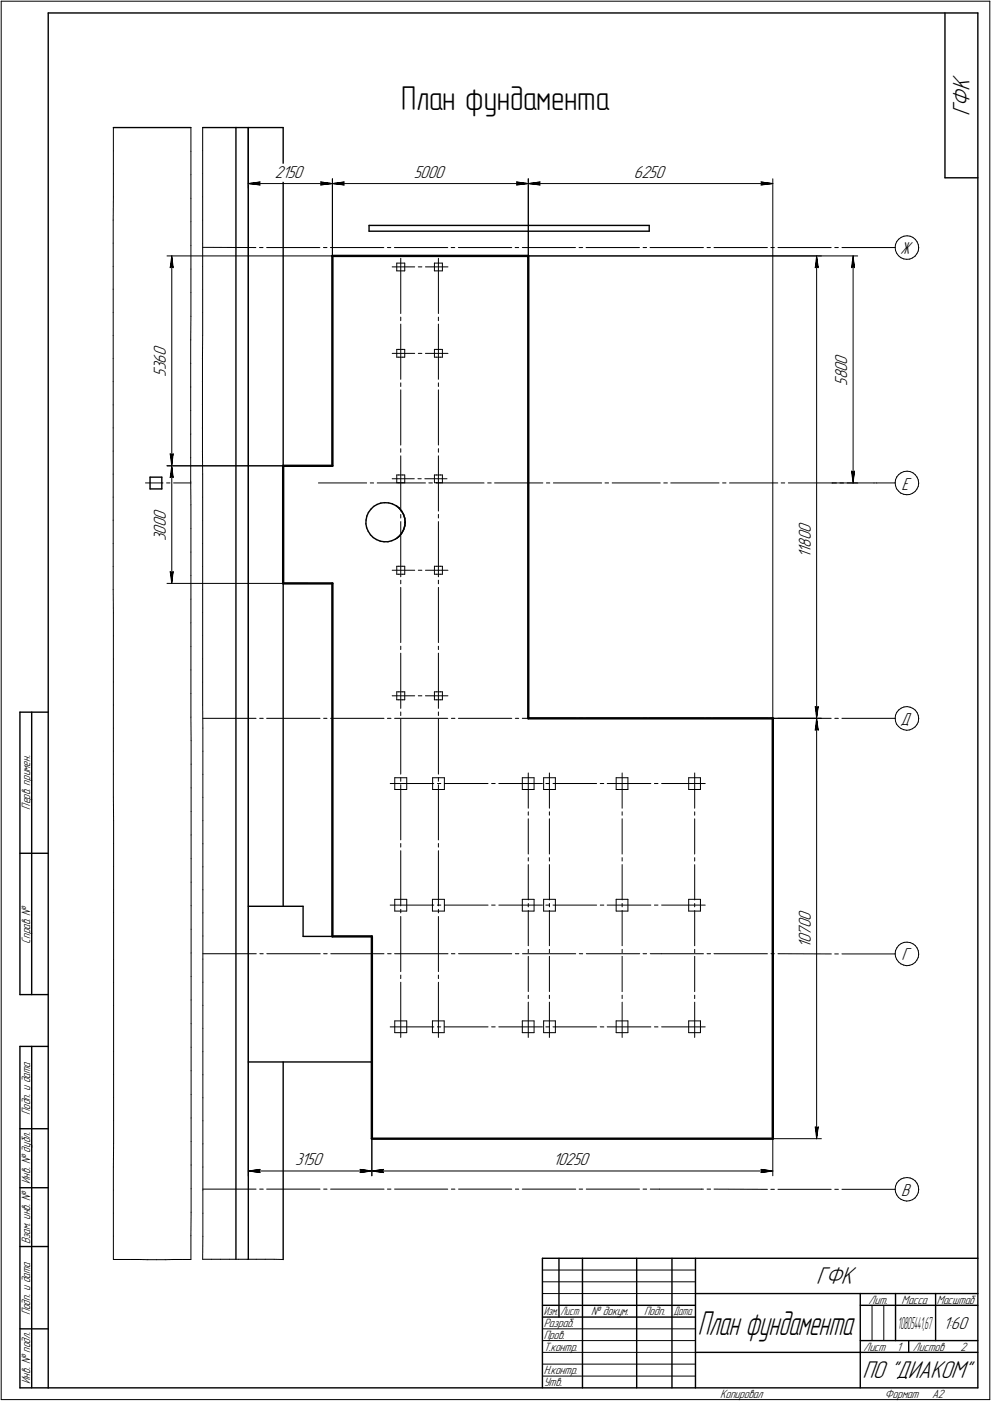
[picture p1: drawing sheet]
<svg xmlns="http://www.w3.org/2000/svg" width="421mm" height="595mm" viewBox="0 0 421 595" stroke-linecap="round" stroke-linejoin="round" font-family="sans-serif">
<defs><g id="words">
<text font-size="15.1" x="296.5" y="567.1">План фундамента</text>
<text font-size="14.6" x="170.4" y="46.6">План фундамента</text>
<g font-size="10.9">
<text x="412" y="49.2" transform="rotate(-90 412 49.2)">ГФК</text>
<text x="346.8" y="545.5">ГФК</text>
<text x="366.4" y="585.5">ПО &quot;ДИАКОМ&quot;</text>
</g>
<g font-size="7.8">
<text x="116.8" y="75.4">21</text>
<text x="122.1" y="75.4">50</text>
<text x="175.8" y="75.4">5000</text>
<text x="269.3" y="75.4">6250</text>
<text x="382.4" y="108">Ж</text>
<text x="70.4" y="154.6" transform="rotate(-90 70.4 154.6)">6</text>
<text x="70.4" y="151.4" transform="rotate(-90 70.4 151.4)">0</text>
<text x="359.9" y="154.9" transform="rotate(-90 359.9 154.9)">0</text>
<text x="70.4" y="160.1" transform="rotate(-90 70.4 160.1)">5</text>
<text x="70.4" y="157.3" transform="rotate(-90 70.4 157.3)">3</text>
<text x="359.9" y="161.2" transform="rotate(-90 359.9 161.2)">8</text>
<text x="359.9" y="158" transform="rotate(-90 359.9 158)">0</text>
<text x="359.9" y="164" transform="rotate(-90 359.9 164)">5</text>
<text x="383" y="208">Е</text>
<text x="70.4" y="220.8" transform="rotate(-90 70.4 220.8)">0</text>
<text x="70.4" y="227.1" transform="rotate(-90 70.4 227.1)">0</text>
<text x="70.4" y="223.9" transform="rotate(-90 70.4 223.9)">0</text>
<text x="344.5" y="226.4" transform="rotate(-90 344.5 226.4)">0</text>
<text x="70.4" y="229.9" transform="rotate(-90 70.4 229.9)">3</text>
<text x="344.5" y="232.7" transform="rotate(-90 344.5 232.7)">8</text>
<text x="344.5" y="229.5" transform="rotate(-90 344.5 229.5)">0</text>
<text x="344.5" y="236.9" transform="rotate(-90 344.5 236.9)">1</text>
<text x="344.5" y="234.8" transform="rotate(-90 344.5 234.8)">1</text>
<text x="382.6" y="308">Д</text>
<text x="344.5" y="394.3" transform="rotate(-90 344.5 394.3)">0</text>
<text x="344.5" y="391.1" transform="rotate(-90 344.5 391.1)">0</text>
<text x="344.5" y="400.6" transform="rotate(-90 344.5 400.6)">0</text>
<text x="344.5" y="397.4" transform="rotate(-90 344.5 397.4)">7</text>
<text x="344.5" y="402.7" transform="rotate(-90 344.5 402.7)">1</text>
<text x="383" y="408">Г</text>
<text x="125.4" y="494.9">3150</text>
<text x="235" y="494.9">10250</text>
<text x="382.8" y="508">В</text>
<text x="400.8" y="564.5">1:60</text>
</g>
<g font-size="7.4">
<text x="381.5" y="564.5">1</text>
<text x="382.6" y="564.5">0805441,67</text>
</g>
<g font-size="5.4">
<text x="12.8" y="343.9" transform="rotate(-90 12.8 343.9)">Перв. примен.</text>
<text x="12.8" y="400.8" transform="rotate(-90 12.8 400.8)">Справ. №</text>
<text x="12.8" y="473.7" transform="rotate(-90 12.8 473.7)">Подп. и дата</text>
<text x="12.8" y="502.8" transform="rotate(-90 12.8 502.8)">Инв. № дубл.</text>
<text x="12.8" y="528.6" transform="rotate(-90 12.8 528.6)">Взам. инв. №</text>
<text x="369.1" y="553.8">Лит.</text>
<text x="383.1" y="553.8">Масса</text>
<text x="398" y="553.8">Масштаб</text>
<text x="12.8" y="558.7" transform="rotate(-90 12.8 558.7)">Подп. и дата</text>
<text x="231" y="563.8">Разраб.</text>
<text x="251.2" y="558.8">№ докум.</text>
<text x="273.6" y="558.8">Подп.</text>
<text x="231" y="568.8">Пров.</text>
<text x="231" y="573.8">Т.контр.</text>
<text x="366.9" y="573.8">Лист</text>
<text x="381" y="573.8">1</text>
<text x="387.9" y="573.8">Листов</text>
<text x="408" y="573.8">2</text>
<text x="12.8" y="587.8" transform="rotate(-90 12.8 587.8)">Инв. № подл.</text>
<text x="231" y="583.8">Н.контр.</text>
<text x="231" y="588.8">Утв.</text>
<text x="306" y="593.8">Копировал</text>
<text x="376" y="593.8">Формат</text>
<text x="396" y="593.8">A2</text>
</g>
<g font-size="5.3">
<text x="231.1" y="558.8">Изм.</text>
<text x="238.1" y="558.8">Лист</text>
<text x="286.1" y="558.8">Дата</text>
</g>
</g></defs>
<g fill="none" stroke="#000" stroke-width="1">
<path d="M141.2 108.7h83.3zM141.2 108.7v89.2zM224.5 108.7v196.4zM120.3 197.9h20.9zM120.3 197.9v49.9zM120.3 247.8h20.9zM141.2 247.8v150zM224.5 305.1h103.8zM328.3 305.1v178.6zM141.2 397.8h16.8zM158 397.8v53.3zM158 451.1v32.6z"/>
<path d="M158 483.7h170.3z"/>
</g>
<g fill="none" stroke="#000" stroke-width=".42">
<path d="M.5 .5v594zM.5 .5h420zM420.5 .5v594zM48.2 54.2v9.8zM81.1 54.2v10.1zM86.1 54.2v9.8zM105.5 54.2v445.2zM105.5 54.2v25.7zM48.2 64v9.8zM48.2 73.8v9.9zM81.1 74.3v9.9zM81.1 64.3v10z"/>
<path d="M86.1 64v9.8zM86.1 73.8v9.9zM105.5 78l5-.7zM105.5 78l5 .6zM105.5 78h35.7zM110 78l.5 .6zM110.5 77.3l-.5 .7zM136.2 78.6l5-.6zM136.2 77.3l.5 .7zM136.2 77.3l5 .7zM136.7 78l-.5 .6zM141.2 75.9v32.8z"/>
<path d="M141.2 78l5-.7zM141.2 78l5 .6zM141.2 78h83.3zM145.7 78l.5 .6zM146.2 77.3l-.5 .7zM219.5 78.6l5-.6zM219.5 77.3l.4 .7zM219.5 77.3l5 .7zM219.9 78l-.4 .6zM224.5 75.9v32.8zM224.5 75.9v229.2zM224.5 78l4.9-.7z"/>
<path d="M224.5 78l4.9 .6zM224.5 78h103.8zM228.9 78l.5 .6zM229.4 77.3l-.5 .7zM323.3 78.6l5-.6zM323.3 77.3l.5 .7zM323.3 77.3l5 .7zM323.8 78l-.5 .6zM328.3 75.9v229.2zM48.1 93.5v9.8zM48.2 83.7l-.1 9.8zM81.1 94.2v10.1z"/>
<path d="M81.1 84.2v10zM86.1 83.7v9.8zM86.1 93.5v9.8zM48.1 103.3v9.8zM48.1 113.1v9.8zM71 108.7h70.2zM72.3 113.7l.7-.5zM73 108.7l.6 5zM73 113.2l.6 .5zM73 108.7l-.7 5zM73 108.7v89.2zM81.1 114.3v10z"/>
<path d="M81.1 104.3v10zM86.1 105.1l22.6 .1zM86.1 103.3v9.8zM86.1 113.1v9.8zM110.2 105.2h1.6zM113.3 105.2h22.6zM137.4 105.2h1.5zM140.4 105.2h22.7zM164.6 105.2h1.4zM166.6 113.4h9.6zM167.6 105.2h22.6zM168.6 115.1h3.4z"/>
<path d="M168.6 111.8h3.4zM168.6 111.8v3.3zM170.3 109.7v23.5zM172 111.8v3.3zM177.7 113.4h1.5zM180.8 113.4h9.5zM184.6 111.8v3.3zM184.6 115.1h3.4zM184.6 111.8h3.4zM186.3 109.7v23.5zM188 111.8v3.3zM191.7 105.2h1.5z"/>
<path d="M194.7 105.2h22.7zM218.9 105.2h1.5zM221.9 105.2h22.6zM224.5 108.7h124.5zM224.5 108.7h139.9zM246 105.2h1.6zM249 105.2h22.7zM273.2 105.2h1.5zM276.2 105.2h9.7zM285.9 105.2h13zM300.4 105.2h1.4zM303.4 105.2h.3z"/>
<path d="M303.7 105.2h22.4zM327.5 105.2h1.5zM330.5 105.2h22.6zM346.4 113.7l.6-.5zM347 108.7l.6 5zM347 113.2l.6 .5zM347 108.7l-.6 5zM347 108.7v196.4zM354.7 105.2h.9zM355.6 105.2h.6zM357.7 105.2h22.6zM361.8 113.7l.7-.5z"/>
<path d="M362.5 108.7l.6 5zM362.5 113.2l.6 .5zM362.5 108.7l-.7 5zM362.5 108.7v96.4zM380.3 105.1l.2 1.3zM380.5 103.8l-.2 1.3zM380.5 106.4l.5 1.2zM381 102.6l-.5 1.2zM381 107.6l.8 1zM381.8 108.6l1 .9zM381.8 101.6l1.1-.8zM381.8 101.6l-.8 1z"/>
<path d="M382.8 109.5l1.2 .5zM382.9 100.8l1.1-.5zM384 110l1.2 .2zM384 100.3l1.4-.1zM385.2 110.2l1.3-.1zM385.4 100.2l1.3 .1zM386.5 110.1l1.2-.5zM386.7 100.3l1.2 .5zM387.7 109.6l1.1-.8zM387.9 100.8l1 .9zM388.9 101.7l.7 1zM389.6 107.8l-.8 1z"/>
<path d="M389.6 102.7l.5 1.2zM390.1 103.9l.2 1.3zM390.1 106.6l-.5 1.2zM390.3 105.3l-.2 1.3zM390.3 105.3h.1M48.1 122.9v9.8zM48.1 132.7v9.8zM81.1 134.4l-.1 10zM81.1 124.3v10.1zM86.1 122.9v9.8zM86.1 132.7v9.8zM170.3 137.7v23.4z"/>
<path d="M170.3 134.7v1.5zM186.3 137.7v23.4zM186.3 134.7v1.5zM48.1 142.5v9.8zM48.1 152.3v9.8zM81 154.3v10.1zM81 144.4v9.9zM86 152.3v9.8zM86.1 142.5l-.1 9.8zM166.6 150.1h9.6zM168.6 148.4h.8zM168.6 148.4v3.3z"/>
<path d="M168.6 151.7h.8zM169.4 151.7h1.7zM169.4 148.4h1.7zM171.1 148.4h.9zM171.1 151.7h.9zM172 148.4v3.3zM177.7 150.1h1.5zM180.8 150.1h9.5zM184.6 148.4v3.3zM184.6 151.7h.8zM184.6 148.4h.8zM185.4 151.7h1.7z"/>
<path d="M185.4 148.4h1.7zM187.1 151.7h.9zM187.1 148.4h.9zM188 148.4v3.3zM48.1 162.1v9.9zM48.1 172v9.8zM81 174.4v10zM81 164.4v10zM86 162.1v9.9zM86 172v9.8zM170.3 165.6v23.5zM170.3 162.6v1.6z"/>
<path d="M186.3 165.6v23.5zM186.3 162.6v1.6zM48.1 181.8v9.8zM48.1 191.6v9.8zM71 197.9h49.3zM71 197.9h59.7zM72.3 192.8l.7 5.1zM72.3 192.8l.7 .5zM73 193.3l.6-.5zM73 197.9l.6 5zM73 197.9l-.7 5zM73 197.9v49.9z"/>
<path d="M73.6 192.8l-.6 5.1zM81 194.4v10.1zM81 184.4v10zM86 181.8v9.8zM86 191.6l.1 9.8zM170.3 193.6v23.5zM170.3 190.6v1.5zM186.3 193.6v23.5zM186.3 190.6v1.5zM48.1 201.4v9.8zM48.1 211.2v9.8zM61.8 205.1h7.5z"/>
<path d="M70.8 205.1h1.4zM72.3 202.9l.7-.5zM73 202.4l.6 .5zM73.7 205.1h7.5zM81 204.5l.1 10zM81.1 214.5v10zM86.1 201.4v9.8zM86.1 211.2v9.8zM135.3 205.1h20.5zM157.3 205.1h1.4zM160.3 205.1h20.5zM166.6 203.4h9.4z"/>
<path d="M168.6 201.8h.8zM168.6 201.8v3.3zM168.6 205.1h.8zM169.4 205.1h1.7zM169.4 201.8h1.7zM170.3 218.5v1.5zM171.1 201.8h.9zM171.1 205.1h.9zM172 201.8v3.3zM177.5 203.4h1.5zM180.5 203.4h9.4zM182.2 205.1h1.5z"/>
<path d="M184.6 201.8v3.3zM184.6 205.1h.8zM184.6 201.8h.8zM185.3 205.1h20.4zM185.4 205.1h1.7zM185.4 201.8h1.7zM186.3 218.5v1.5zM187.1 205.1h.9zM187.1 201.8h.9zM188 201.8v3.3zM207.2 205.1h1.5zM210.1 205.1h20.5z"/>
<path d="M232.2 205.1h1.4zM235.1 205.1h20.5zM257 205.1h1.6zM260.1 205.1h20.4zM282 205.1h1.5zM285 205.1h20.5zM307 205.1h1.4zM310 205.1h20.5zM331.9 205.1h1.5zM334.9 205.1h18.7zM353.6 205.1h1.7zM353.6 205.1h10.8z"/>
<path d="M356.9 205.1h1.5zM359.9 205.1h11.4zM361.8 200.2l.7 4.9zM361.8 200.2l.7 .5zM362.5 200.7l.6-.5zM363.1 200.2l-.6 4.9zM371.3 205.1h1.1zM372.4 205.1h7.9zM380.3 205.1l.2 1.2zM380.5 203.8l-.2 1.3zM380.5 206.3l.4 1.3zM380.9 207.6l.9 1z"/>
<path d="M381 202.6l-.5 1.2zM381.8 208.6l.9 .9zM381.8 201.6l1.1-.8zM381.8 201.6l-.8 1zM382.7 209.5l1.3 .5zM382.9 200.8l1.1-.5zM384 210l1.2 .1zM384 200.3l1.4-.1zM385.2 210.1h1.3zM385.4 200.2l1.3 .1zM386.5 210.1l1.2-.6zM386.7 200.3l1.2 .5z"/>
<path d="M387.7 209.5l1.1-.7zM387.9 200.8l1 .9zM388.9 201.7l.7 1zM389.6 207.8l-.8 1zM389.6 202.7l.5 1.2zM390.1 203.9l.2 1.2zM390.1 206.6l-.5 1.2zM390.3 205.3l-.2 1.3zM390.3 205.3h.1M48.1 221v9.8zM48.1 230.8v9.8zM81.1 234.5v10z"/>
<path d="M81.1 224.5v10zM86.1 221v9.8zM86.1 230.8v9.8zM170.3 221.6v23.4zM186.3 221.6v23.4zM48.1 240.6v9.8zM48.1 250.4l.1 9.9zM71 247.8h59.7zM72.3 242.8l.7 5zM72.3 242.8l.7 .5zM73 243.3l.6-.5zM73.6 242.8l-.6 5z"/>
<path d="M81.1 254.5v10.1zM81.1 244.5v10zM86.1 240.6v9.8zM86.1 250.4v9.9zM166.6 242.2h9.6zM168.6 240.5v3.4zM168.6 240.5h.8zM168.6 243.9h.8zM169.4 240.5h1.7zM169.4 243.9h1.7zM170.3 249.5v23.5zM170.3 246.5v1.5z"/>
<path d="M171.1 240.5h.9zM171.1 243.9h.9zM172 240.5v3.4zM177.7 242.2h1.5zM180.8 242.2h9.5zM184.6 243.9h.8zM184.6 240.5h.8zM184.6 240.5v3.4zM185.4 240.5h1.7zM185.4 243.9h1.7zM186.3 249.5v23.5zM186.3 246.5v1.5z"/>
<path d="M187.1 243.9h.9zM187.1 240.5h.9zM188 240.5v3.4zM48.2 260.3v9.8zM48.2 270.1v9.8zM48.2 279.9v9.8zM81.1 274.6v10zM81.1 264.6v10zM86.1 260.3v9.8zM86.1 270.1v9.8zM86.1 279.9v9.8zM170.3 277.5v23.4z"/>
<path d="M170.3 274.5v1.4zM186.3 277.5v23.4zM186.3 274.5v1.4zM48.2 289.7v9.8zM48.2 299.5v9.8zM81.1 294.6v10zM81.1 284.6v10zM86.1 289.7v9.8zM86.1 299.5l.1 9.8zM166.6 295.6h9.6zM168.6 293.9v3.4zM168.6 293.9h.8z"/>
<path d="M168.6 297.3h.8zM169.4 297.3h1.7zM169.4 293.9h1.7zM171.1 293.9h.9zM171.1 297.3h.9zM172 293.9v3.4zM177.7 295.6h1.5zM180.8 295.6h9.5zM184.6 297.3h.8zM184.6 293.9h.8zM184.6 293.9v3.4zM185.4 293.9h1.7z"/>
<path d="M185.4 297.3h1.7zM187.1 297.3h.9zM187.1 293.9h.9zM188 293.9v3.4zM48.2 309.3v9.8zM48.2 319.1v9.8zM81.1 304.6l.1 10zM81.2 314.6v10zM86.2 305.1h22.6zM86.2 309.3v9.8zM86.2 319.1v9.8zM110.3 305.1h1.5z"/>
<path d="M113.3 305.1h22.7zM137.5 305.1h1.4zM140.5 305.1h22.7zM164.6 305.1h1.5zM167.6 305.1h22.6zM170.3 305.4v23.4zM170.3 302.4v1.6zM186.3 305.4v23.4zM186.3 302.4v1.6zM191.8 305.1h1.5zM194.7 305.1h22.7zM218.9 305.1h1.5z"/>
<path d="M221.9 305.1h22.7zM224.5 305.1h124.5zM246 305.1h1.6zM249.1 305.1h22.6zM273.2 305.1h1.5zM276.2 305.1h4.7zM280.9 305.1h17.8zM298.9 305.1h.1M300.4 305.1h1.4zM303.4 305.1h22.7zM327.5 305.1h1.5zM328.3 305.1h20.7z"/>
<path d="M330.5 305.1h22.6zM346.4 310.1l.6-.5zM346.4 300.1l.6 5zM346.4 300.1l.6 .6zM347 305.1l.6 5zM347 309.6l.6 .5zM347 305.1l-.6 5zM347 305.1v178.6zM347 300.7l.6-.6zM347.6 300.1l-.6 5zM354.7 305.1h1.5zM357.7 305.1h22.6z"/>
<path d="M380.3 305.1l.2 1.3zM380.5 303.8l-.2 1.3zM380.5 306.4l.4 1.2zM380.9 307.6l.9 1zM381 302.6l-.5 1.2zM381.8 308.6l1 .9zM381.8 301.6l1.1-.8zM381.8 301.6l-.8 1zM382.8 309.5l1.2 .5zM382.9 300.8l1.1-.5zM384 310l1.2 .2zM384 300.3l1.4-.2z"/>
<path d="M385.2 310.2l1.3-.2zM385.4 300.1l1.3 .3zM386.5 310l1.2-.5zM386.7 300.4l1.2 .5zM387.7 309.5l1.1-.7zM387.9 300.9l1 .8zM388.9 301.7l.7 1zM389.6 307.8l-.8 1zM389.6 302.7l.5 1.2zM390.1 303.9l.2 1.2zM390.1 306.7l-.5 1.1zM390.3 305.3l-.2 1.4z"/>
<path d="M390.3 305.3h.1M48.2 328.9v9.9zM48.2 338.8l.1 9.8zM81.2 334.7v10zM81.2 324.6v10.1zM86.2 328.9v9.9zM86.2 338.8v9.8zM165.8 332.8h18.5zM167.7 330.4h5.1zM167.7 335.4h5.1zM167.7 330.4v5zM170.3 333.3v23.5z"/>
<path d="M170.3 330.4v1.5zM172.8 330.4v5zM183.8 330.4h5zM183.8 335.4h5zM183.8 330.4v5zM185.8 332.8h1.5zM186.3 333.3v23.5zM186.3 330.4v1.5zM188.8 330.4v5zM188.8 332.8h18.5zM208.9 332.8h1.5zM211.9 332.8h18.6z"/>
<path d="M221.9 330.4h5zM221.9 335.4h5zM221.9 330.4v5zM224.5 328.3v15zM226.9 330.4v5zM231 330.4h5zM231 335.4h5zM231 330.4v5zM231.9 332.8h1.5zM233.4 328.3v15zM234.9 332.8h18.6zM236 330.4v5z"/>
<path d="M255 332.8h1.5zM258 332.8h18.5zM261.8 330.4h5zM261.8 335.4h5zM261.8 330.4v5zM264.3 328.3v15zM266.8 330.4v5zM278 332.8h1.6zM281.1 332.8h18.5zM292.6 330.4h5zM292.6 335.4h5zM292.6 330.4v5z"/>
<path d="M295.1 328.3v15zM297.6 330.4v5zM48.3 348.6v9.8zM48.3 358.4v9.8zM81.2 354.7v10zM81.2 344.7v10zM86.2 348.6v9.8zM86.2 358.4v9.8zM170.3 358.3v1.5zM186.3 358.3v1.5zM224.5 347.8v15zM224.5 344.8v1.5z"/>
<path d="M233.4 347.8v15zM233.4 344.8v1.5zM264.3 347.8v15zM264.3 344.8v1.5zM295.1 347.8v15zM295.1 344.8v1.5zM48.3 368.2v9.8zM48.3 378v9.8zM81.2 374.7v10zM81.2 364.7v10zM86.2 368.2v9.8zM86.2 378v9.8z"/>
<path d="M170.3 361.4v23.4zM186.3 361.4v23.4zM224.5 367.3v15zM224.5 364.3v1.5zM233.4 367.3v15zM233.4 364.3v1.5zM264.3 367.3v15zM264.3 364.3v1.5zM295.1 367.3v15zM295.1 364.3v1.5zM48.3 387.8v9.8zM48.3 397.6v9.8z"/>
<path d="M81.2 394.7v10.1zM81.2 384.7v10zM86.2 387.8v9.8zM86.2 397.6v9.8zM165.8 384.5h18.5zM167.7 382h5.1zM167.7 387h5.1zM167.7 382v5zM170.3 389.3v23.4zM170.3 386.2v1.6zM172.8 382v5zM183.7 382h5.1z"/>
<path d="M183.7 387h5.1zM183.7 382v5zM185.8 384.5h1.5zM186.3 389.3v23.4zM186.3 386.2v1.6zM188.8 382v5zM188.8 384.5h18.5zM208.9 384.5h1.5zM211.9 384.5h18.6zM221.9 382h5zM221.9 387h5zM221.9 382v5z"/>
<path d="M224.5 386.8v14.9zM224.5 383.8v1.4zM226.9 382v5zM231 382h5zM231 387h5zM231 382v5zM231.9 384.5h1.5zM233.4 386.8v14.9zM233.4 383.8v1.4zM234.9 384.5h18.6zM236 382v5zM255 384.5h1.5z"/>
<path d="M258 384.5h18.5zM261.8 382h5zM261.8 387h5zM261.8 382v5zM264.3 386.8v14.9zM264.3 383.8v1.4zM266.8 382v5zM278 384.5h1.6zM281.1 384.5h18.5zM292.6 382h5zM292.6 387h5zM292.6 382v5z"/>
<path d="M295.1 386.8v14.9zM295.1 383.8v1.4zM297.6 382v5zM48.3 407.4v9.8zM48.3 417.2v9.9zM81.2 414.8v10zM81.2 404.8v10zM86.2 405.1h22.7zM86.2 407.4v9.8zM86.2 417.2v9.9zM110.4 405.1h1.4zM113.4 405.1h22.7z"/>
<path d="M137.5 405.1h1.5zM140.5 405.1h22.7zM164.7 405.1h1.5zM167.6 405.1h22.7zM170.3 417.2v23.5zM170.3 414.2v1.5zM186.3 417.2v23.5zM186.3 414.2v1.5zM191.8 405.1h1.5zM194.8 405.1h22.6zM218.9 405.1h1.6zM222 405.1h22.6z"/>
<path d="M224.5 406.2v15zM224.5 403.3v1.4zM233.4 406.2v15zM233.4 403.3v1.4zM246.1 405.1h1.5zM249.1 405.1h22.7zM264.3 406.2v15zM264.3 403.3v1.4zM273.2 405.1h1.5zM276.3 405.1h4.9zM281.2 405.1h17.7zM295.1 406.2v15z"/>
<path d="M295.1 403.3v1.4zM300.4 405.1h1.5zM303.4 405.1h22.7zM327.6 405.1h1.4zM330.5 405.1l22.7 .1zM354.7 405.2h1.5zM357.7 405.2h22.6zM380.3 405.1l.2 1.3zM380.5 403.8l-.2 1.3zM380.5 406.4l.5 1.2zM381 407.6l.8 1zM381.1 402.6l-.6 1.2z"/>
<path d="M381.8 408.6l1 .8zM381.8 401.6l1.1-.8zM381.8 401.6l-.7 1zM382.8 409.4l1.2 .6zM382.9 400.8l1.2-.5zM384 410l1.2 .2zM384.1 400.3l1.3-.1zM385.2 410.2l1.3-.2zM385.4 400.2l1.3 .2zM386.5 410l1.2-.4zM386.7 400.4l1.2 .5zM387.7 409.6l1.1-.7z"/>
<path d="M387.9 400.9l1 .8zM388.9 401.7l.7 1zM389.6 407.8l-.8 1.1zM389.6 402.7l.5 1.2zM390.1 403.9l.2 1.3zM390.1 406.7l-.5 1.1zM390.3 405.4l-.2 1.3zM390.3 405.4h.1M48.3 427.1v9.8zM48.3 436.9v9.8zM81.2 434.8v10zM81.2 424.8v10z"/>
<path d="M86.2 427.1v9.8zM86.2 436.9v9.8zM165.8 436.2h18.5zM167.7 433.7h5.1zM167.7 438.7h5.1zM167.7 433.7v5zM172.8 433.7v5zM183.7 433.7h5zM183.7 438.7h5zM183.7 433.7v5zM185.8 436.2h1.5zM188.7 433.7v5z"/>
<path d="M188.8 436.2h18.5zM208.9 436.2h1.5zM211.9 436.2h18.6zM221.9 433.7h5zM221.9 438.7h5zM221.9 433.7v5zM224.5 425.7v15zM224.5 422.7v1.5zM226.9 433.7v5zM231 433.7h5zM231 438.7h5zM231 433.7v5z"/>
<path d="M231.9 436.2h1.5zM233.4 425.7v15zM233.4 422.7v1.5zM234.9 436.2h18.6zM236 433.7v5zM255 436.2h1.5zM258 436.2h18.5zM261.8 433.7h5zM261.8 438.7h5zM261.8 433.7v5zM264.3 425.7v15zM264.3 422.7v1.5z"/>
<path d="M266.8 433.7v5zM278 436.2h1.6zM281.1 436.2h18.5zM292.6 433.7h5zM292.6 438.7h5zM292.6 433.7v5zM295.1 425.7v15zM295.1 422.7v1.5zM297.6 433.7v5zM48.3 446.7v9.8zM48.3 456.5v9.8zM81.2 454.8v10.1z"/>
<path d="M81.2 444.8v10zM86.2 446.7v9.8zM86.2 456.5v9.8zM158 451.1v48.3zM48.3 466.3v9.8zM48.3 476.1v9.8zM81.2 474.9v10zM81.2 464.9v10zM86.2 466.3v9.8zM86.2 476.1v9.8zM346.4 478.7l.6 5zM346.4 478.7l.6 .5z"/>
<path d="M347 479.2l.6-.5zM347.6 478.7l-.6 5zM48.2 495.7v9.8zM48.3 485.9l-.1 9.8zM81.2 494.9v10.1zM81.2 484.9v10zM86.2 485.9v9.8zM86.2 495.7v9.8zM105.5 497.4l5-.7zM105.5 497.4l5 .7zM105.5 497.4h52.5zM110 497.4l.5 .7z"/>
<path d="M110.5 496.7l-.5 .7zM153 498.1l5-.7zM153 496.7l.5 .7zM153 496.7l5 .7zM153.5 497.4l-.5 .7zM158 483.7v15.7zM158 497.4l5-.7zM158 497.4l5 .7zM158 497.4h170.3zM162.5 497.4l.5 .7zM163 496.7l-.5 .7zM323.3 498.1l5-.7z"/>
<path d="M323.3 496.7l.5 .7zM323.3 496.7l5 .7zM323.8 497.4l-.5 .7zM328.3 483.7v15.7zM328.3 483.7h20.7zM48.2 505.5v9.9zM48.2 515.4v9.8zM81.2 514.9l-.1 10zM81.2 505v9.9zM86.2 505.1h22.6zM86.2 505.5v9.9zM86.2 515.4v9.8z"/>
<path d="M110.3 505.1h1.5zM113.3 505.1h22.7zM137.5 505.1h1.4zM140.5 505.1h22.7zM164.6 505.1h1.5zM167.6 505.1h22.6zM191.8 505.1h1.5zM194.8 505.1h22.6zM218.9 505.1h1.5zM221.9 505.1h22.7zM246 505.1h1.6zM249.1 505.1h22.6z"/>
<path d="M273.2 505.1h1.5zM276.3 505.1h3.9zM280.2 505.1h17.7zM297.9 505.1h1zM300.4 505.1h1.5zM303.4 505.1l22.7 .1zM327.5 505.2h1.5zM330.5 505.2h22.6zM354.7 505.2h1.5zM357.7 505.2h22.6zM380.3 505.1l.2 1.3zM380.5 503.9l-.2 1.2z"/>
<path d="M380.5 506.4l.5 1.2zM381 502.6l-.5 1.3zM381 507.6l.8 1.1zM381.8 508.7l1 .7zM381.8 501.6l1.1-.8zM381.8 501.6l-.8 1zM382.8 509.4l1.2 .5zM382.9 500.8l1.1-.4zM384 509.9l1.2 .3zM384 500.4l1.4-.2zM385.2 510.2l1.3-.2zM385.4 500.2l1.3 .2z"/>
<path d="M386.5 510l1.2-.4zM386.7 500.4l1.2 .5zM387.7 509.6l1.1-.8zM387.9 500.9l1 .7zM388.9 501.6l.7 1.1zM389.6 507.8l-.8 1zM389.6 502.7l.5 1.2zM390.1 503.9l.2 1.3zM390.1 506.6l-.5 1.2zM390.3 505.4l-.2 1.2zM390.3 505.4h.1M48.2 535h3.6z"/>
<path d="M48.2 525.2v9.8zM51.8 535h3.7zM55.5 535h3.7zM59.2 535l3.6 .1zM62.8 535.1h3.7zM66.5 535.1h3.7zM70.2 535.1l3.6-.1zM73.8 535h3.7zM77.5 535h3.6zM81.1 524.9v10.1zM86.1 534.9h3.8zM86.2 525.2l-.1 9.7z"/>
<path d="M89.9 534.9h3.8zM93.7 534.9h3.8zM97.5 534.9h3.8zM101.3 534.9h3.8zM105.1 534.9h3.8zM108.9 534.9h3.8zM112.7 534.9h3.8zM116.5 534.9l3.8 .1zM230.5 539.5h65zM230.5 544.5h65zM230.5 549.5h65zM370.5 554.5v15z"/>
<path d="M375.5 554.5v15zM230.5 564.5h65zM230.5 569.5h65zM230.5 574.5h65zM230.5 579.5h65zM.5 594.5h420zM230.5 584.5h65z"/>
</g>
<g fill="none" stroke="#000" stroke-width=".59">
<path d="M20.5 5.5v584zM20.5 5.5h395zM401.5 5.5v70zM415.5 5.5v584zM48.2 54.2h32.9zM86.1 54.2h14.1zM100.2 54.2h5.3zM100.2 54.2v480.7zM105.5 54.2v480.7zM105.5 54.2h14.8zM120.3 54.2v153.5zM401.5 75.5h14z"/>
<path d="M156.8 95.8v2.4zM156.8 95.8h119zM156.8 98.2h119zM275.8 95.8v2.4zM63.8 202.7v5zM63.8 207.7h4.9zM63.8 202.7h4.9zM68.7 202.7v5zM120.3 207.7v177.3zM155.9 219.2l-.4 1.7zM156.5 217.7l-.6 1.5zM157.6 216.3l1.1-1.2z"/>
<path d="M157.6 216.3l-1.1 1.4zM158.7 215.1l1.5-.8zM160.2 214.3l1.6-.6zM161.8 213.7l1.6-.2zM163.4 213.5l1.7 .1zM165.1 213.6l1.6 .4zM166.7 214l1.5 .8zM168.2 214.8l1.4 1zM168.5 214.9l1.1 .9zM169.6 215.8l1 1.3zM170.6 217.1l.8 1.4zM171.4 218.5l.6 1.6z"/>
<path d="M155.4 222.5l.4 1.7zM155.5 220.9l-.1 1.6zM155.8 224.2l.7 1.5zM156.5 225.7l.9 1.5zM157.4 227.2l1.2 1.1zM158.6 228.3l1.3 .9zM159.9 229.2l1.6 .7zM161.5 229.9l1.7 .2zM163.2 230.1h1.6zM164.8 230.1l1.7-.4zM166.5 229.7l1.5-.7zM168 229l1.3-1z"/>
<path d="M168.5 228.8l1.3-1.1zM170.5 226.7l-1.2 1.3zM170.8 226.3l-1 1.4zM171.4 225.3l-.9 1.4zM171.5 224.9l-.7 1.4zM171.9 223.8l-.5 1.5zM172 220.1l.1 1.7zM172 223.3l-.5 1.6zM172.1 221.8l-.1 1.5zM172.1 222.1l-.2 1.7zM172.1 221.8v.3zM8.5 302.5v120z"/>
<path d="M8.5 302.5h12zM13.5 302.5v120zM8.5 362.5h12zM105.5 385h23.3zM128.8 397.8h12.4zM128.8 385v12.8zM8.5 422.5h12zM8.5 444.5v145zM8.5 444.5h12zM13.5 444.5v145zM105.5 451.1h52.5zM120.3 451.1v83.9z"/>
<path d="M8.5 479.5h12zM8.5 504.5h12zM8.5 529.5h12zM230.5 534.5h185zM230.5 534.5v55zM237.5 534.5v25zM247.5 534.5v55zM270.5 534.5v55zM285.5 534.5v55zM295.5 534.5v55zM230.5 554.5h65zM230.5 559.5h65z"/>
<path d="M295.5 549.5h120zM365.5 549.5v40zM365.5 554.5h15zM380.5 549.5v20zM380.5 554.5h35zM397.5 549.5v20zM8.5 564.5h12zM295.5 574.5h70zM365.5 574.5h50zM365.5 569.5h50zM386.1 569.5v5zM8.5 589.5h12z"/>
<path d="M20.5 589.5h395z"/>
</g>
<g fill="#fff" stroke="#fff" stroke-width=".42">
<path d="M170.4 35.4h88.3zM170.4 35.5h88.3zM170.4 35.6h88.3zM170.4 35.6h88.3zM170.4 35.7h88.3zM170.4 35.8h88.3zM170.4 35.9h88.3zM170.4 36h88.3zM170.4 36.1h88.3zM170.4 36.2h88.3zM170.4 36.2h88.3zM170.4 36.3h88.3zM170.4 36.4h88.3zM170.4 36.5h88.3zM170.4 36.6h88.3zM170.4 36.7h88.3zM170.4 36.7h88.3zM170.4 36.8h88.3zM170.4 36.9h88.3zM170.4 37h88.3zM170.4 37.1h88.3zM170.4 37.2h88.3zM170.4 37.3h88.3zM170.4 37.3h88.3zM170.4 37.4h88.3zM170.4 37.5h88.3zM170.4 37.6h88.3zM170.4 37.7h88.3zM170.4 37.8h88.3zM170.4 37.8h88.3zM170.4 37.9h88.3zM170.4 38h88.3zM170.4 38.1h88.3zM170.4 38.2h88.3zM170.4 38.3h88.3zM170.4 38.4h88.3zM170.4 38.4h88.3zM170.4 38.5h88.3zM170.4 38.6h88.3zM170.4 38.7h88.3zM170.4 38.8h88.3zM170.4 38.9h88.3zM170.4 38.9h88.3zM170.4 39h88.3zM170.4 39.1h88.3zM170.4 39.2h88.3zM170.4 39.3h88.3zM170.4 39.4h88.3zM170.4 39.5h88.3zM170.4 39.5h88.3zM170.4 39.6h88.3zM170.4 39.7h88.3zM170.4 39.8h88.3zM170.4 39.9h88.3zM170.4 40h88.3zM170.4 40h88.3zM170.4 40.1h88.3zM170.4 40.2h88.3zM170.4 40.3h88.3zM170.4 40.4h88.3zM170.4 40.5h88.3zM170.4 40.6h88.3zM170.4 40.6h88.3zM170.4 40.7h88.3zM170.4 40.8h88.3zM170.4 40.9h88.3zM170.4 41h88.3zM170.4 41.1h88.3zM170.4 41.1h88.3zM170.4 41.2h88.3zM170.4 41.3h88.3zM170.4 41.4h88.3zM170.4 41.5h88.3zM170.4 41.6h88.3zM170.4 41.7h88.3zM170.4 41.7h88.3zM170.4 41.8h88.3zM170.4 41.9h88.3zM170.4 42h88.3zM170.4 42.1h88.3zM170.4 42.2h88.3zM170.4 42.2h88.3zM170.4 42.3h88.3zM170.4 42.4h88.3zM170.4 42.5h88.3zM170.4 42.6h88.3zM170.4 42.7h88.3zM170.4 42.8h88.3zM170.4 42.8h88.3zM170.4 42.9h88.3zM170.4 43h88.3zM170.4 43.1h88.3zM170.4 43.2h88.3zM170.4 43.3h88.3zM170.4 43.3h88.3zM170.4 43.4h88.3zM170.4 43.5h88.3zM170.4 43.6h88.3zM170.4 43.7h88.3zM170.4 43.8h88.3zM170.4 43.9h88.3zM170.4 43.9h88.3zM170.4 44h88.3zM170.4 44.1h88.3zM170.4 44.2h88.3zM170.4 44.3h88.3zM170.4 44.4h88.3zM170.4 44.4h88.3zM170.4 44.5h88.3zM170.4 44.6h88.3zM170.4 44.7h88.3zM170.4 44.8h88.3zM170.4 44.9h88.3zM170.4 45h88.3zM170.4 45h88.3zM170.4 45.1h88.3zM170.4 45.2h88.3zM170.4 45.3h88.3zM170.4 45.4h88.3zM170.4 45.5h88.3zM170.4 45.6h88.3zM170.4 45.6h88.3zM170.4 45.7h88.3zM170.4 45.8h88.3zM170.4 45.9h88.3zM170.4 46h88.3zM170.4 46.1h88.3zM170.4 46.1h88.3zM170.4 46.2h88.3zM170.4 46.3h88.3zM170.4 46.4h88.3zM170.4 46.5h88.3zM170.4 46.6h88.3zM170.4 46.7h88.3zM170.4 46.7h88.3zM170.4 46.8h88.3zM170.4 46.9h88.3zM170.4 47h88.3zM170.4 47.1h88.3zM170.4 47.2h88.3zM170.4 47.2h88.3zM170.4 47.3h88.3zM170.4 47.4h88.3zM170.4 47.5h88.3zM170.4 47.6h88.3zM170.4 47.7h88.3zM170.4 47.8h88.3zM170.4 47.8h88.3zM170.4 47.9h88.3zM170.4 48h88.3zM170.4 48.1h88.3zM170.4 48.2h88.3zM170.4 48.3h88.3zM170.4 48.3h88.3zM170.4 48.4h88.3zM170.4 48.5h88.3zM170.4 48.6h88.3zM170.4 48.7h88.3zM170.4 48.8h88.3zM170.4 48.9h88.3zM170.4 48.9h88.3zM170.4 49h88.3zM170.4 49.1h88.3zM170.4 49.2h88.3zM170.4 49.3h88.3zM170.4 49.4h88.3zM170.4 49.4h88.3zM170.4 49.5h88.3zM170.4 49.6h88.3z"/>
<path d="M125.4 489.3h12.7zM125.4 489.4h12.7zM125.4 489.5h12.7zM125.4 489.5h12.7zM125.4 489.6h12.7zM125.4 489.7h12.7zM125.4 489.8h12.7zM125.4 489.9h12.7zM125.4 490h12.7zM125.4 490.1h12.7zM125.4 490.1h12.7zM125.4 490.2h12.7zM125.4 490.3h12.7zM125.4 490.4h12.7zM125.4 490.5h12.7zM125.4 490.6h12.7zM125.4 490.6h12.7zM125.4 490.7h12.7zM125.4 490.8h12.7zM125.4 490.9h12.7zM125.4 491h12.7zM125.4 491.1h12.7zM125.4 491.2h12.7zM125.4 491.2h12.7zM125.4 491.3h12.7zM125.4 491.4h12.7zM125.4 491.5h12.7zM125.4 491.6h12.7zM125.4 491.7h12.7zM125.4 491.7h12.7zM125.4 491.8h12.7zM125.4 491.9h12.7zM125.4 492h12.7zM125.4 492.1h12.7zM125.4 492.2h12.7zM125.4 492.3h12.7zM125.4 492.3h12.7zM125.4 492.4h12.7zM125.4 492.5h12.7zM125.4 492.6h12.7zM125.4 492.7h12.7zM125.4 492.8h12.7zM125.4 492.8h12.7zM125.4 492.9h12.7zM125.4 493h12.7zM125.4 493.1h12.7zM125.4 493.2h12.7zM125.4 493.3h12.7zM125.4 493.4h12.7zM125.4 493.4h12.7zM125.4 493.5h12.7zM125.4 493.6h12.7zM125.4 493.7h12.7zM125.4 493.8h12.7zM125.4 493.9h12.7zM125.4 493.9h12.7zM125.4 494h12.7zM125.4 494.1h12.7zM125.4 494.2h12.7zM125.4 494.3h12.7zM125.4 494.4h12.7zM125.4 494.5h12.7zM125.4 494.5h12.7zM125.4 494.6h12.7zM125.4 494.7h12.7zM125.4 494.8h12.7zM125.4 494.9h12.7zM125.4 495h12.7zM125.4 495h12.7zM125.4 495.1h12.7zM125.4 495.2h12.7zM125.4 495.3h12.7zM125.4 495.4h12.7zM125.4 495.5h12.7zM125.4 495.6h12.7zM125.4 495.6h12.7zM125.4 495.7h12.7zM125.4 495.8h12.7zM125.4 495.9h12.7zM125.4 496h12.7zM125.4 496.1h12.7zM125.4 496.1h12.7zM125.4 496.2h12.7zM125.4 496.3h12.7z"/>
<path d="M110.4 496.2h.6zM109.8 496.3h1.2zM109.1 496.4h1.9zM108.5 496.5h2.5zM107.9 496.6h3.1zM107.3 496.7h3.7zM107.1 496.7h3.9zM106.9 496.8h4.1zM106.7 496.9h4.3zM106.5 497h4.5zM106.3 497.1h4.7zM106.1 497.2h4.9zM105.9 497.2h5.1zM105.7 497.3h5.3zM105.5 497.4h5.5zM105.7 497.5h5.3zM105.9 497.6h5.1zM106.1 497.7h4.9zM106.3 497.8h4.7zM106.5 497.8h4.5zM106.7 497.9h4.3zM106.9 498h4.1zM107.1 498.1h3.9zM107.3 498.2h3.7zM108 498.3h3zM108.8 498.3h2.2zM109.6 498.4h1.4zM110.3 498.5h.7z"/>
<path d="M152.5 496.2h.7zM152.5 496.3h1.3zM152.5 496.4h1.8zM152.5 496.5h2.5zM152.5 496.6h3.1zM152.5 496.7h3.7zM152.5 496.7h4zM152.5 496.8h4.1zM152.5 496.9h4.3zM152.5 497h4.6zM152.5 497.1h4.7zM152.5 497.2h4.9zM152.5 497.2h5.1zM152.5 497.3h5.3zM152.5 497.4h5.5zM152.5 497.5h5.3zM152.5 497.6h5.1zM152.5 497.7h4.9zM152.5 497.8h4.7zM152.5 497.8h4.6zM152.5 497.9h4.3zM152.5 498h4.1zM152.5 498.1h4zM152.5 498.2h3.7zM152.5 498.3h3zM152.5 498.3h2.3zM152.5 498.4h1.5zM152.5 498.5h.7z"/>
<path d="M235 489.3h16.3zM235 489.4h16.3zM235 489.5h16.3zM235 489.5h16.3zM235 489.6h16.3zM235 489.7h16.3zM235 489.8h16.3zM235 489.9h16.3zM235 490h16.3zM235 490.1h16.3zM235 490.1h16.3zM235 490.2h16.3zM235 490.3h16.3zM235 490.4h16.3zM235 490.5h16.3zM235 490.6h16.3zM235 490.6h16.3zM235 490.7h16.3zM235 490.8h16.3zM235 490.9h16.3zM235 491h16.3zM235 491.1h16.3zM235 491.2h16.3zM235 491.2h16.3zM235 491.3h16.3zM235 491.4h16.3zM235 491.5h16.3zM235 491.6h16.3zM235 491.7h16.3zM235 491.7h16.3zM235 491.8h16.3zM235 491.9h16.3zM235 492h16.3zM235 492.1h16.3zM235 492.2h16.3zM235 492.3h16.3zM235 492.3h16.3zM235 492.4h16.3zM235 492.5h16.3zM235 492.6h16.3zM235 492.7h16.3zM235 492.8h16.3zM235 492.8h16.3zM235 492.9h16.3zM235 493h16.3zM235 493.1h16.3zM235 493.2h16.3zM235 493.3h16.3zM235 493.4h16.3zM235 493.4h16.3zM235 493.5h16.3zM235 493.6h16.3zM235 493.7h16.3zM235 493.8h16.3zM235 493.9h16.3zM235 493.9h16.3zM235 494h16.3zM235 494.1h16.3zM235 494.2h16.3zM235 494.3h16.3zM235 494.4h16.3zM235 494.5h16.3zM235 494.5h16.3zM235 494.6h16.3zM235 494.7h16.3zM235 494.8h16.3zM235 494.9h16.3zM235 495h16.3zM235 495h16.3zM235 495.1h16.3zM235 495.2h16.3zM235 495.3h16.3zM235 495.4h16.3zM235 495.5h16.3zM235 495.6h16.3zM235 495.6h16.3zM235 495.7h16.3zM235 495.8h16.3zM235 495.9h16.3zM235 496h16.3zM235 496.1h16.3zM235 496.1h16.3zM235 496.2h16.3zM235 496.3h16.3z"/>
<path d="M162.9 496.2h.6zM162.3 496.3h1.2zM161.6 496.4h1.9zM161 496.5h2.5zM160.4 496.6h3.1zM159.8 496.7h3.7zM159.6 496.7h3.9zM159.4 496.8h4.1zM159.2 496.9h4.3zM159 497h4.5zM158.8 497.1h4.7zM158.6 497.2h4.9zM158.4 497.2h5.1zM158.2 497.3h5.3zM158 497.4h5.5zM158.2 497.5h5.3zM158.4 497.6h5.1zM158.6 497.7h4.9zM158.8 497.8h4.7zM159 497.8h4.5zM159.2 497.9h4.3zM159.4 498h4.1zM159.6 498.1h3.9zM159.8 498.2h3.7zM160.5 498.3h3zM161.3 498.3h2.2zM162.1 498.4h1.4zM162.8 498.5h.7z"/>
<path d="M322.8 496.2h.7zM322.8 496.3h1.3zM322.8 496.4h1.9zM322.8 496.5h2.6zM322.8 496.6h3.2zM322.8 496.7h3.8zM322.8 496.7h4zM322.8 496.8h4.2zM322.8 496.9h4.4zM322.8 497h4.6zM322.8 497.1h4.8zM322.8 497.2h4.9zM322.8 497.2h5.2zM322.8 497.3h5.4zM322.8 497.4h5.5zM322.8 497.5h5.4zM322.8 497.6h5.2zM322.8 497.7h4.9zM322.8 497.8h4.8zM322.8 497.8h4.6zM322.8 497.9h4.4zM322.8 498h4.2zM322.8 498.1h4zM322.8 498.2h3.8zM322.8 498.3h3.1zM322.8 498.3h2.3zM322.8 498.4h1.6zM322.8 498.5h.8z"/>
<path d="M338.8 386.1h7.2zM338.8 386.2h7.2zM338.8 386.2h7.2zM338.8 386.3h7.2zM338.8 386.4h7.2zM338.8 386.5h7.2zM338.8 386.6h7.2zM338.8 386.7h7.2zM338.8 386.8h7.2zM338.8 386.8h7.2zM338.8 386.9h7.2zM338.8 387h7.2zM338.8 387.1h7.2zM338.8 387.2h7.2zM338.8 387.3h7.2zM338.8 387.3h7.2zM338.8 387.4h7.2zM338.8 387.5h7.2zM338.8 387.6h7.2zM338.8 387.7h7.2zM338.8 387.8h7.2zM338.8 387.9h7.2zM338.8 387.9h7.2zM338.8 388h7.2zM338.8 388.1h7.2zM338.8 388.2h7.2zM338.8 388.3h7.2zM338.8 388.4h7.2zM338.8 388.5h7.2zM338.8 388.5h7.2zM338.8 388.6h7.2zM338.8 388.7h7.2zM338.8 388.8h7.2zM338.8 388.9h7.2zM338.8 389h7.2zM338.8 389h7.2zM338.8 389.1h7.2zM338.8 389.2h7.2zM338.8 389.3h7.2zM338.8 389.4h7.2zM338.8 389.5h7.2zM338.8 389.6h7.2zM338.8 389.6h7.2zM338.8 389.7h7.2zM338.8 389.8h7.2zM338.8 389.9h7.2zM338.8 390h7.2zM338.8 390.1h7.2zM338.8 390.1h7.2zM338.8 390.2h7.2zM338.8 390.3h7.2zM338.8 390.4h7.2zM338.8 390.5h7.2zM338.8 390.6h7.2zM338.8 390.7h7.2zM338.8 390.7h7.2zM338.8 390.8h7.2zM338.8 390.9h7.2zM338.8 391h7.2zM338.8 391.1h7.2zM338.8 391.2h7.2zM338.8 391.2h7.2zM338.8 391.3h7.2zM338.8 391.4h7.2zM338.8 391.5h7.2zM338.8 391.6h7.2zM338.8 391.7h7.2zM338.8 391.8h7.2zM338.8 391.8h7.2zM338.8 391.9h7.2zM338.8 392h7.2zM338.8 392.1h7.2zM338.8 392.2h7.2zM338.8 392.3h7.2zM338.8 392.3h7.2zM338.8 392.4h7.2zM338.8 392.5h7.2zM338.8 392.6h7.2zM338.8 392.7h7.2zM338.8 392.8h7.2zM338.8 392.9h7.2zM338.8 392.9h7.2zM338.8 393h7.2zM338.8 393.1h7.2zM338.8 393.2h7.2zM338.8 393.3h7.2zM338.8 393.4h7.2zM338.8 393.4h7.2zM338.8 393.5h7.2zM338.8 393.6h7.2zM338.8 393.7h7.2zM338.8 393.8h7.2zM338.8 393.9h7.2zM338.8 394h7.2zM338.8 394h7.2zM338.8 394.1h7.2zM338.8 394.2h7.2zM338.8 394.3h7.2zM338.8 394.4h7.2zM338.8 394.5h7.2zM338.8 394.5h7.2zM338.8 394.6h7.2zM338.8 394.7h7.2zM338.8 394.8h7.2zM338.8 394.9h7.2zM338.8 395h7.2zM338.8 395.1h7.2zM338.8 395.1h7.2zM338.8 395.2h7.2zM338.8 395.3h7.2zM338.8 395.4h7.2zM338.8 395.5h7.2zM338.8 395.6h7.2zM338.8 395.6h7.2zM338.8 395.7h7.2zM338.8 395.8h7.2zM338.8 395.9h7.2zM338.8 396h7.2zM338.8 396.1h7.2zM338.8 396.2h7.2zM338.8 396.2h7.2zM338.8 396.3h7.2zM338.8 396.4h7.2zM338.8 396.5h7.2zM338.8 396.6h7.2zM338.8 396.7h7.2zM338.8 396.7h7.2zM338.8 396.8h7.2zM338.8 396.9h7.2zM338.8 397h7.2zM338.8 397.1h7.2zM338.8 397.2h7.2zM338.8 397.3h7.2zM338.8 397.3h7.2zM338.8 397.4h7.2zM338.8 397.5h7.2zM338.8 397.6h7.2zM338.8 397.7h7.2zM338.8 397.8h7.2zM338.8 397.8h7.2zM338.8 397.9h7.2zM338.8 398h7.2zM338.8 398.1h7.2zM338.8 398.2h7.2zM338.8 398.3h7.2zM338.8 398.4h7.2zM338.8 398.4h7.2zM338.8 398.5h7.2zM338.8 398.6h7.2zM338.8 398.7h7.2zM338.8 398.8h7.2zM338.8 398.9h7.2zM338.8 398.9h7.2zM338.8 399h7.2zM338.8 399.1h7.2zM338.8 399.2h7.2zM338.8 399.3h7.2zM338.8 399.4h7.2zM338.8 399.5h7.2zM338.8 399.5h7.2zM338.8 399.6h7.2zM338.8 399.7h7.2zM338.8 399.8h7.2zM338.8 399.9h7.2zM338.8 400h7.2zM338.8 400h7.2zM338.8 400.1h7.2zM338.8 400.2h7.2zM338.8 400.3h7.2zM338.8 400.4h7.2zM338.8 400.5h7.2zM338.8 400.6h7.2zM338.8 400.6h7.2zM338.8 400.7h7.2zM338.8 400.8h7.2zM338.8 400.9h7.2zM338.8 401h7.2zM338.8 401.1h7.2zM338.8 401.2h7.2zM338.8 401.2h7.2zM338.8 401.3h7.2zM338.8 401.4h7.2zM338.8 401.5h7.2zM338.8 401.6h7.2zM338.8 401.7h7.2zM338.8 401.7h7.2zM338.8 401.8h7.2zM338.8 401.9h7.2zM338.8 402h7.2zM338.8 402.1h7.2zM338.8 402.2h7.2zM338.8 402.3h7.2zM338.8 402.3h7.2zM338.8 402.4h7.2zM338.8 402.5h7.2zM338.8 402.6h7.2zM338.8 402.7h7.2z"/>
<path d="M345.8 478.2h2.4zM345.9 478.3h2.3zM345.9 478.4h2.3zM345.9 478.5h2.3zM345.9 478.5h2.3zM345.9 478.6h2.3zM345.9 478.7h2.3zM345.9 478.8h2.3zM345.9 478.9h2.2zM345.9 479h2.2zM345.9 479h2.2zM345.9 479.1h2.2zM345.9 479.2h2.2zM345.9 479.3h2.2zM345.9 479.4h2.2zM346 479.5h2.1zM346 479.6h2.1zM346 479.6h2.1zM346 479.7h2.1zM346 479.8h2.1zM346 479.9h2.1zM346 480h2.1zM346 480.1h2zM346.1 480.1h1.9zM346.1 480.2h1.9zM346.1 480.3h1.9zM346.1 480.4h1.9zM346.1 480.5h1.9zM346.1 480.6h1.9zM346.1 480.7h1.9zM346.2 480.7h1.7zM346.2 480.8h1.7zM346.2 480.9h1.7zM346.2 481h1.7zM346.2 481.1h1.7zM346.2 481.2h1.7zM346.2 481.2h1.7zM346.3 481.3h1.5zM346.3 481.4h1.5zM346.3 481.5h1.5zM346.3 481.6h1.5zM346.3 481.7h1.5zM346.3 481.8h1.5zM346.3 481.8h1.5zM346.3 481.9h1.4zM346.4 482h1.3zM346.4 482.1h1.3zM346.5 482.2h1.1zM346.5 482.3h1.1zM346.5 482.3h1.1zM346.5 482.4h1.1zM346.5 482.5h1zM346.6 482.6h.9zM346.6 482.7h.9zM346.6 482.8h.8zM346.7 482.9h.7zM346.7 482.9h.6zM346.7 483h.6zM346.8 483.1h.4zM346.8 483.2h.4zM346.9 483.3h.3zM346.9 483.4h.2zM346.9 483.4h.2z"/>
<path d="M346.9 305.4h.2zM346.9 305.5h.2zM346.9 305.6h.3zM346.8 305.6h.4zM346.8 305.7h.4zM346.7 305.8h.6zM346.7 305.9h.6zM346.7 306h.7zM346.6 306.1h.8zM346.6 306.2h.9zM346.6 306.2h.9zM346.5 306.3h1zM346.5 306.4h1.1zM346.5 306.5h1.1zM346.5 306.6h1.1zM346.5 306.7h1.1zM346.4 306.7h1.3zM346.4 306.8h1.3zM346.3 306.9h1.4zM346.3 307h1.5zM346.3 307.1h1.5zM346.3 307.2h1.5zM346.3 307.3h1.5zM346.3 307.3h1.5zM346.3 307.4h1.5zM346.3 307.5h1.5zM346.2 307.6h1.7zM346.2 307.7h1.7zM346.2 307.8h1.7zM346.2 307.8h1.7zM346.2 307.9h1.7zM346.2 308h1.7zM346.2 308.1h1.7zM346.1 308.2h1.9zM346.1 308.3h1.9zM346.1 308.4h1.9zM346.1 308.4h1.9zM346.1 308.5h1.9zM346.1 308.6h1.9zM346.1 308.7h1.9zM346 308.8h2zM346 308.9h2.1zM346 308.9h2.1zM346 309h2.1zM346 309.1h2.1zM346 309.2h2.1zM346 309.3h2.1zM346 309.4h2.1zM345.9 309.5h2.2zM345.9 309.5h2.2zM345.9 309.6h2.2zM345.9 309.7h2.2zM345.9 309.8h2.2zM345.9 309.9h2.2zM345.9 310h2.2zM345.9 310h2.3zM345.9 310.1h2.3zM345.9 310.2h2.3zM345.9 310.3h2.3zM345.9 310.4h2.3zM345.9 310.5h2.3zM345.9 310.6h2.3z"/>
<path d="M338.8 221.4h7.2zM338.8 221.5h7.2zM338.8 221.6h7.2zM338.8 221.7h7.2zM338.8 221.7h7.2zM338.8 221.8h7.2zM338.8 221.9h7.2zM338.8 222h7.2zM338.8 222.1h7.2zM338.8 222.2h7.2zM338.8 222.2h7.2zM338.8 222.3h7.2zM338.8 222.4h7.2zM338.8 222.5h7.2zM338.8 222.6h7.2zM338.8 222.7h7.2zM338.8 222.8h7.2zM338.8 222.8h7.2zM338.8 222.9h7.2zM338.8 223h7.2zM338.8 223.1h7.2zM338.8 223.2h7.2zM338.8 223.3h7.2zM338.8 223.4h7.2zM338.8 223.4h7.2zM338.8 223.5h7.2zM338.8 223.6h7.2zM338.8 223.7h7.2zM338.8 223.8h7.2zM338.8 223.9h7.2zM338.8 223.9h7.2zM338.8 224h7.2zM338.8 224.1h7.2zM338.8 224.2h7.2zM338.8 224.3h7.2zM338.8 224.4h7.2zM338.8 224.5h7.2zM338.8 224.5h7.2zM338.8 224.6h7.2zM338.8 224.7h7.2zM338.8 224.8h7.2zM338.8 224.9h7.2zM338.8 225h7.2zM338.8 225h7.2zM338.8 225.1h7.2zM338.8 225.2h7.2zM338.8 225.3h7.2zM338.8 225.4h7.2zM338.8 225.5h7.2zM338.8 225.6h7.2zM338.8 225.6h7.2zM338.8 225.7h7.2zM338.8 225.8h7.2zM338.8 225.9h7.2zM338.8 226h7.2zM338.8 226.1h7.2zM338.8 226.1h7.2zM338.8 226.2h7.2zM338.8 226.3h7.2zM338.8 226.4h7.2zM338.8 226.5h7.2zM338.8 226.6h7.2zM338.8 226.7h7.2zM338.8 226.7h7.2zM338.8 226.8h7.2zM338.8 226.9h7.2zM338.8 227h7.2zM338.8 227.1h7.2zM338.8 227.2h7.2zM338.8 227.2h7.2zM338.8 227.3h7.2zM338.8 227.4h7.2zM338.8 227.5h7.2zM338.8 227.6h7.2zM338.8 227.7h7.2zM338.8 227.8h7.2zM338.8 227.8h7.2zM338.8 227.9h7.2zM338.8 228h7.2zM338.8 228.1h7.2zM338.8 228.2h7.2zM338.8 228.3h7.2zM338.8 228.3h7.2zM338.8 228.4h7.2zM338.8 228.5h7.2zM338.8 228.6h7.2zM338.8 228.7h7.2zM338.8 228.8h7.2zM338.8 228.9h7.2zM338.8 228.9h7.2zM338.8 229h7.2zM338.8 229.1h7.2zM338.8 229.2h7.2zM338.8 229.3h7.2zM338.8 229.4h7.2zM338.8 229.4h7.2zM338.8 229.5h7.2zM338.8 229.6h7.2zM338.8 229.7h7.2zM338.8 229.8h7.2zM338.8 229.9h7.2zM338.8 230h7.2zM338.8 230h7.2zM338.8 230.1h7.2zM338.8 230.2h7.2zM338.8 230.3h7.2zM338.8 230.4h7.2zM338.8 230.5h7.2zM338.8 230.5h7.2zM338.8 230.6h7.2zM338.8 230.7h7.2zM338.8 230.8h7.2zM338.8 230.9h7.2zM338.8 231h7.2zM338.8 231.1h7.2zM338.8 231.1h7.2zM338.8 231.2h7.2zM338.8 231.3h7.2zM338.8 231.4h7.2zM338.8 231.5h7.2zM338.8 231.6h7.2zM338.8 231.6h7.2zM338.8 231.7h7.2zM338.8 231.8h7.2zM338.8 231.9h7.2zM338.8 232h7.2zM338.8 232.1h7.2zM338.8 232.2h7.2zM338.8 232.2h7.2zM338.8 232.3h7.2zM338.8 232.4h7.2zM338.8 232.5h7.2zM338.8 232.6h7.2zM338.8 232.7h7.2zM338.8 232.7h7.2zM338.8 232.8h7.2zM338.8 232.9h7.2zM338.8 233h7.2zM338.8 233.1h7.2zM338.8 233.2h7.2zM338.8 233.3h7.2zM338.8 233.3h7.2zM338.8 233.4h7.2zM338.8 233.5h7.2zM338.8 233.6h7.2zM338.8 233.7h7.2zM338.8 233.8h7.2zM338.8 233.8h7.2zM338.8 233.9h7.2zM338.8 234h7.2zM338.8 234.1h7.2zM338.8 234.2h7.2zM338.8 234.3h7.2zM338.8 234.4h7.2zM338.8 234.4h7.2zM338.8 234.5h7.2zM338.8 234.6h7.2zM338.8 234.7h7.2zM338.8 234.8h7.2zM338.8 234.9h7.2zM338.8 234.9h7.2zM338.8 235h7.2zM338.8 235.1h7.2zM338.8 235.2h7.2zM338.8 235.3h7.2zM338.8 235.4h7.2zM338.8 235.5h7.2zM338.8 235.5h7.2zM338.8 235.6h7.2zM338.8 235.7h7.2zM338.8 235.8h7.2zM338.8 235.9h7.2zM338.8 236h7.2zM338.8 236.1h7.2zM338.8 236.1h7.2zM338.8 236.2h7.2zM338.8 236.3h7.2zM338.8 236.4h7.2zM338.8 236.5h7.2zM338.8 236.6h7.2zM338.8 236.6h7.2zM338.8 236.7h7.2zM338.8 236.8h7.2zM338.8 236.9h7.2z"/>
<path d="M345.8 299.6h2.4zM345.9 299.7h2.3zM345.9 299.8h2.3zM345.9 299.9h2.3zM345.9 300h2.3zM345.9 300.1h2.3zM345.9 300.1h2.3zM345.9 300.2h2.3zM345.9 300.3h2.2zM345.9 300.4h2.2zM345.9 300.5h2.2zM345.9 300.6h2.2zM345.9 300.7h2.2zM345.9 300.7h2.2zM345.9 300.8h2.2zM346 300.9h2.1zM346 301h2.1zM346 301.1h2.1zM346 301.2h2.1zM346 301.2h2.1zM346 301.3h2.1zM346 301.4h2.1zM346 301.5h2zM346.1 301.6h1.9zM346.1 301.7h1.9zM346.1 301.8h1.9zM346.1 301.8h1.9zM346.1 301.9h1.9zM346.1 302h1.9zM346.1 302.1h1.9zM346.2 302.2h1.7zM346.2 302.3h1.7zM346.2 302.3h1.7zM346.2 302.4h1.7zM346.2 302.5h1.7zM346.2 302.6h1.7zM346.2 302.7h1.7zM346.3 302.8h1.5zM346.3 302.9h1.5zM346.3 302.9h1.5zM346.3 303h1.5zM346.3 303.1h1.5zM346.3 303.2h1.5zM346.3 303.3h1.5zM346.3 303.4h1.4zM346.4 303.4h1.3zM346.4 303.5h1.3zM346.5 303.6h1.1zM346.5 303.7h1.1zM346.5 303.8h1.1zM346.5 303.9h1.1zM346.5 304h1zM346.6 304h.9zM346.6 304.1h.9zM346.6 304.2h.8zM346.7 304.3h.7zM346.7 304.4h.6zM346.7 304.5h.6zM346.8 304.5h.4zM346.8 304.6h.4zM346.9 304.7h.3zM346.9 304.8h.2zM346.9 304.9h.2z"/>
<path d="M346.9 109h.2zM346.9 109.1h.2zM346.9 109.1h.3zM346.8 109.2h.4zM346.8 109.3h.4zM346.7 109.4h.6zM346.7 109.5h.6zM346.7 109.6h.7zM346.6 109.6h.8zM346.6 109.7h.9zM346.6 109.8h.9zM346.5 109.9h1zM346.5 110h1.1zM346.5 110.1h1.1zM346.5 110.2h1.1zM346.5 110.2h1.1zM346.4 110.3h1.3zM346.4 110.4h1.3zM346.3 110.5h1.4zM346.3 110.6h1.5zM346.3 110.7h1.5zM346.3 110.7h1.5zM346.3 110.8h1.5zM346.3 110.9h1.5zM346.3 111h1.5zM346.3 111.1h1.5zM346.2 111.2h1.7zM346.2 111.3h1.7zM346.2 111.3h1.7zM346.2 111.4h1.7zM346.2 111.5h1.7zM346.2 111.6h1.7zM346.2 111.7h1.7zM346.1 111.8h1.9zM346.1 111.8h1.9zM346.1 111.9h1.9zM346.1 112h1.9zM346.1 112.1h1.9zM346.1 112.2h1.9zM346.1 112.3h1.9zM346 112.4h2zM346 112.4h2.1zM346 112.5h2.1zM346 112.6h2.1zM346 112.7h2.1zM346 112.8h2.1zM346 112.9h2.1zM346 112.9h2.1zM345.9 113h2.2zM345.9 113.1h2.2zM345.9 113.2h2.2zM345.9 113.3h2.2zM345.9 113.4h2.2zM345.9 113.5h2.2zM345.9 113.5h2.2zM345.9 113.6h2.3zM345.9 113.7h2.3zM345.9 113.8h2.3zM345.9 113.9h2.3zM345.9 114h2.3zM345.9 114h2.3zM345.9 114.1h2.3z"/>
<path d="M116.8 69.8h13.1zM116.8 69.8h13.1zM116.8 69.9h13.1zM116.8 70h13.1zM116.8 70.1h13.1zM116.8 70.2h13.1zM116.8 70.3h13.1zM116.8 70.4h13.1zM116.8 70.4h13.1zM116.8 70.5h13.1zM116.8 70.6h13.1zM116.8 70.7h13.1zM116.8 70.8h13.1zM116.8 70.9h13.1zM116.8 71h13.1zM116.8 71h13.1zM116.8 71.1h13.1zM116.8 71.2h13.1zM116.8 71.3h13.1zM116.8 71.4h13.1zM116.8 71.5h13.1zM116.8 71.5h13.1zM116.8 71.6h13.1zM116.8 71.7h13.1zM116.8 71.8h13.1zM116.8 71.9h13.1zM116.8 72h13.1zM116.8 72.1h13.1zM116.8 72.1h13.1zM116.8 72.2h13.1zM116.8 72.3h13.1zM116.8 72.4h13.1zM116.8 72.5h13.1zM116.8 72.6h13.1zM116.8 72.6h13.1zM116.8 72.7h13.1zM116.8 72.8h13.1zM116.8 72.9h13.1zM116.8 73h13.1zM116.8 73.1h13.1zM116.8 73.2h13.1zM116.8 73.2h13.1zM116.8 73.3h13.1zM116.8 73.4h13.1zM116.8 73.5h13.1zM116.8 73.6h13.1zM116.8 73.7h13.1zM116.8 73.7h13.1zM116.8 73.8h13.1zM116.8 73.9h13.1zM116.8 74h13.1zM116.8 74.1h13.1zM116.8 74.2h13.1zM116.8 74.3h13.1zM116.8 74.3h13.1zM116.8 74.4h13.1zM116.8 74.5h13.1zM116.8 74.6h13.1zM116.8 74.7h13.1zM116.8 74.8h13.1zM116.8 74.8h13.1zM116.8 74.9h13.1zM116.8 75h13.1zM116.8 75.1h13.1zM116.8 75.2h13.1zM116.8 75.3h13.1zM116.8 75.4h13.1zM116.8 75.4h13.1zM116.8 75.5h13.1zM116.8 75.6h13.1zM116.8 75.7h13.1zM116.8 75.8h13.1zM116.8 75.9h13.1zM116.8 75.9h13.1zM116.8 76h13.1zM116.8 76.1h13.1zM116.8 76.2h13.1zM116.8 76.3h13.1zM116.8 76.4h13.1zM116.8 76.5h13.1zM116.8 76.5h13.1zM116.8 76.6h13.1zM116.8 76.7h13.1zM116.8 76.8h13.1zM116.8 76.9h13.1z"/>
<path d="M110.4 76.8h.6zM109.8 76.9h1.2zM109.1 77h1.9zM108.5 77h2.5zM107.9 77.1h3.1zM107.3 77.2h3.7zM107.1 77.3h3.9zM106.9 77.4h4.1zM106.7 77.5h4.3zM106.5 77.6h4.5zM106.3 77.6h4.7zM106.1 77.7h4.9zM105.9 77.8h5.1zM105.7 77.9h5.3zM105.5 78h5.5zM105.7 78.1h5.3zM106 78.1h5zM106.2 78.2h4.8zM106.4 78.3h4.6zM106.7 78.4h4.3zM106.8 78.5h4.2zM107.1 78.6h3.9zM107.3 78.7h3.7zM107.9 78.7h3.1zM108.5 78.8h2.5zM109.1 78.9h1.9zM109.8 79h1.2zM110.4 79.1h.6z"/>
<path d="M135.7 76.8h.7zM135.7 76.9h1.3zM135.7 77h1.9zM135.7 77h2.6zM135.7 77.1h3.2zM135.7 77.2h3.7zM135.7 77.3h4zM135.7 77.4h4.2zM135.7 77.5h4.3zM135.7 77.6h4.6zM135.7 77.6h4.8zM135.7 77.7h4.9zM135.7 77.8h5.2zM135.7 77.9h5.4zM135.7 78h5.5zM135.7 78.1h5.4zM135.7 78.1h5.1zM135.7 78.2h4.9zM135.7 78.3h4.7zM135.7 78.4h4.4zM135.7 78.5h4.3zM135.7 78.6h4zM135.7 78.7h3.7zM135.7 78.7h3.2zM135.7 78.8h2.6zM135.7 78.9h1.9zM135.7 79h1.3zM135.7 79.1h.7z"/>
<path d="M175.8 69.8h14.1zM175.8 69.8h14.1zM175.8 69.9h14.1zM175.8 70h14.1zM175.8 70.1h14.1zM175.8 70.2h14.1zM175.8 70.3h14.1zM175.8 70.4h14.1zM175.8 70.4h14.1zM175.8 70.5h14.1zM175.8 70.6h14.1zM175.8 70.7h14.1zM175.8 70.8h14.1zM175.8 70.9h14.1zM175.8 71h14.1zM175.8 71h14.1zM175.8 71.1h14.1zM175.8 71.2h14.1zM175.8 71.3h14.1zM175.8 71.4h14.1zM175.8 71.5h14.1zM175.8 71.5h14.1zM175.8 71.6h14.1zM175.8 71.7h14.1zM175.8 71.8h14.1zM175.8 71.9h14.1zM175.8 72h14.1zM175.8 72.1h14.1zM175.8 72.1h14.1zM175.8 72.2h14.1zM175.8 72.3h14.1zM175.8 72.4h14.1zM175.8 72.5h14.1zM175.8 72.6h14.1zM175.8 72.6h14.1zM175.8 72.7h14.1zM175.8 72.8h14.1zM175.8 72.9h14.1zM175.8 73h14.1zM175.8 73.1h14.1zM175.8 73.2h14.1zM175.8 73.2h14.1zM175.8 73.3h14.1zM175.8 73.4h14.1zM175.8 73.5h14.1zM175.8 73.6h14.1zM175.8 73.7h14.1zM175.8 73.7h14.1zM175.8 73.8h14.1zM175.8 73.9h14.1zM175.8 74h14.1zM175.8 74.1h14.1zM175.8 74.2h14.1zM175.8 74.3h14.1zM175.8 74.3h14.1zM175.8 74.4h14.1zM175.8 74.5h14.1zM175.8 74.6h14.1zM175.8 74.7h14.1zM175.8 74.8h14.1zM175.8 74.8h14.1zM175.8 74.9h14.1zM175.8 75h14.1zM175.8 75.1h14.1zM175.8 75.2h14.1zM175.8 75.3h14.1zM175.8 75.4h14.1zM175.8 75.4h14.1zM175.8 75.5h14.1zM175.8 75.6h14.1zM175.8 75.7h14.1zM175.8 75.8h14.1zM175.8 75.9h14.1zM175.8 75.9h14.1zM175.8 76h14.1zM175.8 76.1h14.1zM175.8 76.2h14.1zM175.8 76.3h14.1zM175.8 76.4h14.1zM175.8 76.5h14.1zM175.8 76.5h14.1zM175.8 76.6h14.1zM175.8 76.7h14.1zM175.8 76.8h14.1zM175.8 76.9h14.1z"/>
<path d="M218.9 76.8h.7zM218.9 76.9h1.3zM218.9 77h1.9zM218.9 77h2.6zM218.9 77.1h3.2zM218.9 77.2h3.8zM218.9 77.3h4zM218.9 77.4h4.2zM218.9 77.5h4.4zM218.9 77.6h4.6zM218.9 77.6h4.8zM218.9 77.7h5zM218.9 77.8h5.2zM218.9 77.9h5.4zM218.9 78h5.6zM218.9 78.1h5.4zM218.9 78.1h5.1zM218.9 78.2h5zM218.9 78.3h4.7zM218.9 78.4h4.5zM218.9 78.5h4.3zM218.9 78.6h4zM218.9 78.7h3.8zM218.9 78.7h3.2zM218.9 78.8h2.6zM218.9 78.9h1.9zM218.9 79h1.3zM218.9 79.1h.7z"/>
<path d="M146.1 76.8h.6zM145.5 76.9h1.2zM144.9 77h1.8zM144.3 77h2.4zM143.7 77.1h3zM143 77.2h3.7zM142.8 77.3h3.9zM142.7 77.4h4zM142.4 77.5h4.3zM142.2 77.6h4.5zM142.1 77.6h4.6zM141.8 77.7h4.9zM141.6 77.8h5.1zM141.5 77.9h5.2zM141.2 78h5.5zM141.5 78.1h5.2zM141.7 78.1h5zM141.9 78.2h4.8zM142.2 78.3h4.5zM142.4 78.4h4.3zM142.6 78.5h4.1zM142.8 78.6h3.9zM143 78.7h3.7zM143.7 78.7h3zM144.3 78.8h2.4zM144.9 78.9h1.8zM145.5 79h1.2zM146.1 79.1h.6z"/>
<path d="M269.3 69.8h14.2zM269.3 69.8h14.2zM269.3 69.9h14.2zM269.3 70h14.2zM269.3 70.1h14.2zM269.3 70.2h14.2zM269.3 70.3h14.2zM269.3 70.4h14.2zM269.3 70.4h14.2zM269.3 70.5h14.2zM269.3 70.6h14.2zM269.3 70.7h14.2zM269.3 70.8h14.2zM269.3 70.9h14.2zM269.3 71h14.2zM269.3 71h14.2zM269.3 71.1h14.2zM269.3 71.2h14.2zM269.3 71.3h14.2zM269.3 71.4h14.2zM269.3 71.5h14.2zM269.3 71.5h14.2zM269.3 71.6h14.2zM269.3 71.7h14.2zM269.3 71.8h14.2zM269.3 71.9h14.2zM269.3 72h14.2zM269.3 72.1h14.2zM269.3 72.1h14.2zM269.3 72.2h14.2zM269.3 72.3h14.2zM269.3 72.4h14.2zM269.3 72.5h14.2zM269.3 72.6h14.2zM269.3 72.6h14.2zM269.3 72.7h14.2zM269.3 72.8h14.2zM269.3 72.9h14.2zM269.3 73h14.2zM269.3 73.1h14.2zM269.3 73.2h14.2zM269.3 73.2h14.2zM269.3 73.3h14.2zM269.3 73.4h14.2zM269.3 73.5h14.2zM269.3 73.6h14.2zM269.3 73.7h14.2zM269.3 73.7h14.2zM269.3 73.8h14.2zM269.3 73.9h14.2zM269.3 74h14.2zM269.3 74.1h14.2zM269.3 74.2h14.2zM269.3 74.3h14.2zM269.3 74.3h14.2zM269.3 74.4h14.2zM269.3 74.5h14.2zM269.3 74.6h14.2zM269.3 74.7h14.2zM269.3 74.8h14.2zM269.3 74.8h14.2zM269.3 74.9h14.2zM269.3 75h14.2zM269.3 75.1h14.2zM269.3 75.2h14.2zM269.3 75.3h14.2zM269.3 75.4h14.2zM269.3 75.4h14.2zM269.3 75.5h14.2zM269.3 75.6h14.2zM269.3 75.7h14.2zM269.3 75.8h14.2zM269.3 75.9h14.2zM269.3 75.9h14.2zM269.3 76h14.2zM269.3 76.1h14.2zM269.3 76.2h14.2zM269.3 76.3h14.2zM269.3 76.4h14.2zM269.3 76.5h14.2zM269.3 76.5h14.2zM269.3 76.6h14.2zM269.3 76.7h14.2zM269.3 76.8h14.2zM269.3 76.9h14.2z"/>
<path d="M229.4 76.8h.6zM228.8 76.9h1.2zM228.1 77h1.9zM227.5 77h2.5zM226.9 77.1h3.1zM226.2 77.2h3.8zM226.1 77.3h3.9zM225.9 77.4h4.1zM225.6 77.5h4.4zM225.5 77.6h4.5zM225.3 77.6h4.7zM225 77.7h5zM224.9 77.8h5.1zM224.7 77.9h5.3zM224.5 78h5.5zM224.7 78.1h5.3zM225 78.1h5zM225.1 78.2h4.9zM225.4 78.3h4.6zM225.6 78.4h4.4zM225.8 78.5h4.2zM226.1 78.6h3.9zM226.2 78.7h3.8zM226.9 78.7h3.1zM227.5 78.8h2.5zM228.1 78.9h1.9zM228.8 79h1.2zM229.4 79.1h.6z"/>
<path d="M322.8 76.8h.7zM322.8 76.9h1.3zM322.8 77h1.9zM322.8 77h2.6zM322.8 77.1h3.2zM322.8 77.2h3.8zM322.8 77.3h4zM322.8 77.4h4.2zM322.8 77.5h4.4zM322.8 77.6h4.6zM322.8 77.6h4.8zM322.8 77.7h4.9zM322.8 77.8h5.2zM322.8 77.9h5.4zM322.8 78h5.5zM322.8 78.1h5.4zM322.8 78.1h5.1zM322.8 78.2h4.9zM322.8 78.3h4.7zM322.8 78.4h4.4zM322.8 78.5h4.3zM322.8 78.6h4zM322.8 78.7h3.8zM322.8 78.7h3.2zM322.8 78.8h2.6zM322.8 78.9h1.9zM322.8 79h1.3zM322.8 79.1h.7z"/>
<path d="M354.3 149.9h7.1zM354.3 149.9h7.1zM354.3 150h7.1zM354.3 150.1h7.1zM354.3 150.2h7.1zM354.3 150.3h7.1zM354.3 150.4h7.1zM354.3 150.5h7.1zM354.3 150.5h7.1zM354.3 150.6h7.1zM354.3 150.7h7.1zM354.3 150.8h7.1zM354.3 150.9h7.1zM354.3 151h7.1zM354.3 151h7.1zM354.3 151.1h7.1zM354.3 151.2h7.1zM354.3 151.3h7.1zM354.3 151.4h7.1zM354.3 151.5h7.1zM354.3 151.6h7.1zM354.3 151.6h7.1zM354.3 151.7h7.1zM354.3 151.8h7.1zM354.3 151.9h7.1zM354.3 152h7.1zM354.3 152.1h7.1zM354.3 152.1h7.1zM354.3 152.2h7.1zM354.3 152.3h7.1zM354.3 152.4h7.1zM354.3 152.5h7.1zM354.3 152.6h7.1zM354.3 152.7h7.1zM354.3 152.7h7.1zM354.3 152.8h7.1zM354.3 152.9h7.1zM354.3 153h7.1zM354.3 153.1h7.1zM354.3 153.2h7.1zM354.3 153.2h7.1zM354.3 153.3h7.1zM354.3 153.4h7.1zM354.3 153.5h7.1zM354.3 153.6h7.1zM354.3 153.7h7.1zM354.3 153.8h7.1zM354.3 153.8h7.1zM354.3 153.9h7.1zM354.3 154h7.1zM354.3 154.1h7.1zM354.3 154.2h7.1zM354.3 154.3h7.1zM354.3 154.3h7.1zM354.3 154.4h7.1zM354.3 154.5h7.1zM354.3 154.6h7.1zM354.3 154.7h7.1zM354.3 154.8h7.1zM354.3 154.9h7.1zM354.3 154.9h7.1zM354.3 155h7.1zM354.3 155.1h7.1zM354.3 155.2h7.1zM354.3 155.3h7.1zM354.3 155.4h7.1zM354.3 155.4h7.1zM354.3 155.5h7.1zM354.3 155.6h7.1zM354.3 155.7h7.1zM354.3 155.8h7.1zM354.3 155.9h7.1zM354.3 156h7.1zM354.3 156h7.1zM354.3 156.1h7.1zM354.3 156.2h7.1zM354.3 156.3h7.1zM354.3 156.4h7.1zM354.3 156.5h7.1zM354.3 156.5h7.1zM354.3 156.6h7.1zM354.3 156.7h7.1zM354.3 156.8h7.1zM354.3 156.9h7.1zM354.3 157h7.1zM354.3 157.1h7.1zM354.3 157.1h7.1zM354.3 157.2h7.1zM354.3 157.3h7.1zM354.3 157.4h7.1zM354.3 157.5h7.1zM354.3 157.6h7.1zM354.3 157.6h7.1zM354.3 157.7h7.1zM354.3 157.8h7.1zM354.3 157.9h7.1zM354.3 158h7.1zM354.3 158.1h7.1zM354.3 158.2h7.1zM354.3 158.2h7.1zM354.3 158.3h7.1zM354.3 158.4h7.1zM354.3 158.5h7.1zM354.3 158.6h7.1zM354.3 158.7h7.1zM354.3 158.7h7.1zM354.3 158.8h7.1zM354.3 158.9h7.1zM354.3 159h7.1zM354.3 159.1h7.1zM354.3 159.2h7.1zM354.3 159.3h7.1zM354.3 159.3h7.1zM354.3 159.4h7.1zM354.3 159.5h7.1zM354.3 159.6h7.1zM354.3 159.7h7.1zM354.3 159.8h7.1zM354.3 159.9h7.1zM354.3 159.9h7.1zM354.3 160h7.1zM354.3 160.1h7.1zM354.3 160.2h7.1zM354.3 160.3h7.1zM354.3 160.4h7.1zM354.3 160.4h7.1zM354.3 160.5h7.1zM354.3 160.6h7.1zM354.3 160.7h7.1zM354.3 160.8h7.1zM354.3 160.9h7.1zM354.3 161h7.1zM354.3 161h7.1zM354.3 161.1h7.1zM354.3 161.2h7.1zM354.3 161.3h7.1zM354.3 161.4h7.1zM354.3 161.5h7.1zM354.3 161.5h7.1zM354.3 161.6h7.1zM354.3 161.7h7.1zM354.3 161.8h7.1zM354.3 161.9h7.1zM354.3 162h7.1zM354.3 162.1h7.1zM354.3 162.1h7.1zM354.3 162.2h7.1zM354.3 162.3h7.1zM354.3 162.4h7.1zM354.3 162.5h7.1zM354.3 162.6h7.1zM354.3 162.6h7.1zM354.3 162.7h7.1zM354.3 162.8h7.1zM354.3 162.9h7.1zM354.3 163h7.1zM354.3 163.1h7.1zM354.3 163.2h7.1zM354.3 163.2h7.1zM354.3 163.3h7.1zM354.3 163.4h7.1zM354.3 163.5h7.1zM354.3 163.6h7.1zM354.3 163.7h7.1zM354.3 163.7h7.1zM354.3 163.8h7.1zM354.3 163.9h7.1z"/>
<path d="M361.2 199.6h2.4zM361.3 199.7h2.3zM361.3 199.8h2.3zM361.3 199.9h2.3zM361.3 200h2.3zM361.3 200.1h2.3zM361.3 200.2h2.3zM361.3 200.2h2.3zM361.4 200.3h2.2zM361.4 200.4h2.2zM361.4 200.5h2.2zM361.4 200.6h2.2zM361.4 200.7h2.2zM361.4 200.7h2.2zM361.4 200.8h2.2zM361.4 200.9h2.1zM361.4 201h2.1zM361.4 201.1h2.1zM361.4 201.2h2.1zM361.4 201.3h2.1zM361.4 201.3h2.1zM361.4 201.4h2.1zM361.4 201.5h2zM361.5 201.6h1.9zM361.5 201.7h1.9zM361.5 201.8h1.9zM361.5 201.8h1.9zM361.5 201.9h1.9zM361.5 202h1.9zM361.5 202.1h1.9zM361.6 202.2h1.7zM361.6 202.3h1.7zM361.6 202.4h1.7zM361.6 202.4h1.7zM361.6 202.5h1.7zM361.6 202.6h1.7zM361.6 202.7h1.7zM361.7 202.8h1.5zM361.7 202.9h1.5zM361.7 202.9h1.5zM361.7 203h1.5zM361.7 203.1h1.5zM361.7 203.2h1.5zM361.7 203.3h1.5zM361.7 203.4h1.4zM361.8 203.5h1.3zM361.8 203.5h1.3zM361.9 203.6h1.2zM361.9 203.7h1.2zM361.9 203.8h1.2zM361.9 203.9h1.1zM361.9 204h1.1zM362 204h.9zM362 204.1h.9zM362.1 204.2h.8zM362.1 204.3h.7zM362.2 204.4h.6zM362.2 204.5h.6zM362.2 204.6h.5zM362.3 204.6h.4zM362.3 204.7h.3zM362.4 204.8h.2zM362.4 204.9h.2z"/>
<path d="M362.4 109h.2zM362.4 109.1h.2zM362.3 109.1h.3zM362.3 109.2h.4zM362.2 109.3h.5zM362.2 109.4h.6zM362.2 109.5h.6zM362.1 109.6h.7zM362.1 109.6h.8zM362 109.7h.9zM362 109.8h.9zM361.9 109.9h1.1zM361.9 110h1.1zM361.9 110.1h1.2zM361.9 110.2h1.2zM361.9 110.2h1.2zM361.8 110.3h1.3zM361.8 110.4h1.3zM361.7 110.5h1.4zM361.7 110.6h1.5zM361.7 110.7h1.5zM361.7 110.7h1.5zM361.7 110.8h1.5zM361.7 110.9h1.5zM361.7 111h1.5zM361.7 111.1h1.5zM361.6 111.2h1.7zM361.6 111.3h1.7zM361.6 111.3h1.7zM361.6 111.4h1.7zM361.6 111.5h1.7zM361.6 111.6h1.7zM361.6 111.7h1.7zM361.5 111.8h1.9zM361.5 111.8h1.9zM361.5 111.9h1.9zM361.5 112h1.9zM361.5 112.1h1.9zM361.5 112.2h1.9zM361.5 112.3h1.9zM361.4 112.4h2zM361.4 112.4h2.1zM361.4 112.5h2.1zM361.4 112.6h2.1zM361.4 112.7h2.1zM361.4 112.8h2.1zM361.4 112.9h2.1zM361.4 112.9h2.1zM361.4 113h2.2zM361.4 113.1h2.2zM361.4 113.2h2.2zM361.4 113.3h2.2zM361.4 113.4h2.2zM361.4 113.5h2.2zM361.4 113.5h2.2zM361.3 113.6h2.3zM361.3 113.7h2.3zM361.3 113.8h2.3zM361.3 113.9h2.3zM361.3 114h2.3zM361.3 114h2.3zM361.3 114.1h2.3z"/>
<path d="M64.9 146.4h7.1zM64.9 146.5h7.1zM64.9 146.6h7.1zM64.9 146.6h7.1zM64.9 146.7h7.1zM64.9 146.8h7.1zM64.9 146.9h7.1zM64.9 147h7.1zM64.9 147.1h7.1zM64.9 147.2h7.1zM64.9 147.2h7.1zM64.9 147.3h7.1zM64.9 147.4h7.1zM64.9 147.5h7.1zM64.9 147.6h7.1zM64.9 147.7h7.1zM64.9 147.7h7.1zM64.9 147.8h7.1zM64.9 147.9h7.1zM64.9 148h7.1zM64.9 148.1h7.1zM64.9 148.2h7.1zM64.9 148.3h7.1zM64.9 148.3h7.1zM64.9 148.4h7.1zM64.9 148.5h7.1zM64.9 148.6h7.1zM64.9 148.7h7.1zM64.9 148.8h7.1zM64.9 148.8h7.1zM64.9 148.9h7.1zM64.9 149h7.1zM64.9 149.1h7.1zM64.9 149.2h7.1zM64.9 149.3h7.1zM64.9 149.4h7.1zM64.9 149.4h7.1zM64.9 149.5h7.1zM64.9 149.6h7.1zM64.9 149.7h7.1zM64.9 149.8h7.1zM64.9 149.9h7.1zM64.9 149.9h7.1zM64.9 150h7.1zM64.9 150.1h7.1zM64.9 150.2h7.1zM64.9 150.3h7.1zM64.9 150.4h7.1zM64.9 150.5h7.1zM64.9 150.5h7.1zM64.9 150.6h7.1zM64.9 150.7h7.1zM64.9 150.8h7.1zM64.9 150.9h7.1zM64.9 151h7.1zM64.9 151h7.1zM64.9 151.1h7.1zM64.9 151.2h7.1zM64.9 151.3h7.1zM64.9 151.4h7.1zM64.9 151.5h7.1zM64.9 151.6h7.1zM64.9 151.6h7.1zM64.9 151.7h7.1zM64.9 151.8h7.1zM64.9 151.9h7.1zM64.9 152h7.1zM64.9 152.1h7.1zM64.9 152.1h7.1zM64.9 152.2h7.1zM64.9 152.3h7.1zM64.9 152.4h7.1zM64.9 152.5h7.1zM64.9 152.6h7.1zM64.9 152.7h7.1zM64.9 152.7h7.1zM64.9 152.8h7.1zM64.9 152.9h7.1zM64.9 153h7.1zM64.9 153.1h7.1zM64.9 153.2h7.1zM64.9 153.2h7.1zM64.9 153.3h7.1zM64.9 153.4h7.1zM64.9 153.5h7.1zM64.9 153.6h7.1zM64.9 153.7h7.1zM64.9 153.8h7.1zM64.9 153.8h7.1zM64.9 153.9h7.1zM64.9 154h7.1zM64.9 154.1h7.1zM64.9 154.2h7.1zM64.9 154.3h7.1zM64.9 154.3h7.1zM64.9 154.4h7.1zM64.9 154.5h7.1zM64.9 154.6h7.1zM64.9 154.7h7.1zM64.9 154.8h7.1zM64.9 154.9h7.1zM64.9 154.9h7.1zM64.9 155h7.1zM64.9 155.1h7.1zM64.9 155.2h7.1zM64.9 155.3h7.1zM64.9 155.4h7.1zM64.9 155.4h7.1zM64.9 155.5h7.1zM64.9 155.6h7.1zM64.9 155.7h7.1zM64.9 155.8h7.1zM64.9 155.9h7.1zM64.9 156h7.1zM64.9 156h7.1zM64.9 156.1h7.1zM64.9 156.2h7.1zM64.9 156.3h7.1zM64.9 156.4h7.1zM64.9 156.5h7.1zM64.9 156.5h7.1zM64.9 156.6h7.1zM64.9 156.7h7.1zM64.9 156.8h7.1zM64.9 156.9h7.1zM64.9 157h7.1zM64.9 157.1h7.1zM64.9 157.1h7.1zM64.9 157.2h7.1zM64.9 157.3h7.1zM64.9 157.4h7.1zM64.9 157.5h7.1zM64.9 157.6h7.1zM64.9 157.6h7.1zM64.9 157.7h7.1zM64.9 157.8h7.1zM64.9 157.9h7.1zM64.9 158h7.1zM64.9 158.1h7.1zM64.9 158.2h7.1zM64.9 158.2h7.1zM64.9 158.3h7.1zM64.9 158.4h7.1zM64.9 158.5h7.1zM64.9 158.6h7.1zM64.9 158.7h7.1zM64.9 158.7h7.1zM64.9 158.8h7.1zM64.9 158.9h7.1zM64.9 159h7.1zM64.9 159.1h7.1zM64.9 159.2h7.1zM64.9 159.3h7.1zM64.9 159.3h7.1zM64.9 159.4h7.1zM64.9 159.5h7.1zM64.9 159.6h7.1zM64.9 159.7h7.1zM64.9 159.8h7.1zM64.9 159.9h7.1zM64.9 159.9h7.1zM64.9 160h7.1z"/>
<path d="M72.9 109h.3zM72.9 109.1h.3zM72.8 109.1h.4zM72.8 109.2h.4zM72.7 109.3h.5zM72.7 109.4h.6zM72.7 109.5h.6zM72.6 109.6h.7zM72.6 109.6h.8zM72.6 109.7h.8zM72.6 109.8h.8zM72.5 109.9h1zM72.5 110h1zM72.5 110.1h1.1zM72.4 110.2h1.2zM72.4 110.2h1.2zM72.3 110.3h1.4zM72.3 110.4h1.4zM72.2 110.5h1.5zM72.2 110.6h1.5zM72.2 110.7h1.5zM72.2 110.7h1.5zM72.2 110.8h1.5zM72.2 110.9h1.5zM72.2 111h1.5zM72.2 111.1h1.5zM72.1 111.2h1.7zM72.1 111.3h1.7zM72.1 111.3h1.7zM72.1 111.4h1.7zM72.1 111.5h1.7zM72.1 111.6h1.7zM72.1 111.7h1.7zM72.1 111.8h1.8zM72.1 111.8h1.8zM72.1 111.9h1.8zM72.1 112h1.8zM72.1 112.1h1.8zM72.1 112.2h1.8zM72.1 112.3h1.8zM72 112.4h1.9zM72 112.4h2zM72 112.5h2zM72 112.6h2zM72 112.7h2zM72 112.8h2zM72 112.9h2zM72 112.9h2zM71.9 113h2.2zM71.9 113.1h2.2zM71.9 113.2h2.2zM71.9 113.3h2.2zM71.9 113.4h2.2zM71.9 113.5h2.2zM71.9 113.5h2.2zM71.8 113.6h2.4zM71.8 113.7h2.4zM71.8 113.8h2.4zM71.8 113.9h2.4zM71.8 114h2.4zM71.8 114h2.4zM71.8 114.1h2.4z"/>
<path d="M71.7 192.4h2.5zM71.8 192.4h2.4zM71.8 192.5h2.4zM71.8 192.6h2.4zM71.8 192.7h2.4zM71.8 192.8h2.4zM71.8 192.9h2.4zM71.8 193h2.4zM71.9 193h2.2zM71.9 193.1h2.2zM71.9 193.2h2.2zM71.9 193.3h2.2zM71.9 193.4h2.2zM71.9 193.5h2.2zM71.9 193.5h2.2zM72 193.6h2zM72 193.7h2zM72 193.8h2zM72 193.9h2zM72 194h2zM72 194.1h2zM72 194.1h2zM72.1 194.2h1.8zM72.1 194.3h1.8zM72.1 194.4h1.8zM72.1 194.5h1.8zM72.1 194.6h1.8zM72.1 194.6h1.8zM72.1 194.7h1.8zM72.1 194.8h1.7zM72.1 194.9h1.7zM72.1 195h1.7zM72.1 195.1h1.7zM72.1 195.2h1.7zM72.1 195.2h1.7zM72.1 195.3h1.7zM72.2 195.4h1.5zM72.2 195.5h1.5zM72.2 195.6h1.5zM72.2 195.7h1.5zM72.2 195.7h1.5zM72.2 195.8h1.5zM72.2 195.9h1.5zM72.2 196h1.5zM72.3 196.1h1.4zM72.3 196.2h1.4zM72.4 196.3h1.2zM72.4 196.3h1.2zM72.5 196.4h1.1zM72.5 196.5h1zM72.5 196.6h1zM72.6 196.7h.9zM72.6 196.8h.8zM72.6 196.8h.8zM72.6 196.9h.7zM72.6 197h.7zM72.7 197.1h.6zM72.7 197.2h.5zM72.8 197.3h.4zM72.8 197.4h.4zM72.8 197.4h.4zM72.9 197.5h.3zM72.9 197.6h.3z"/>
<path d="M64.9 215.7h7.1zM64.9 215.8h7.1zM64.9 215.9h7.1zM64.9 216h7.1zM64.9 216.1h7.1zM64.9 216.2h7.1zM64.9 216.2h7.1zM64.9 216.3h7.1zM64.9 216.4h7.1zM64.9 216.5h7.1zM64.9 216.6h7.1zM64.9 216.7h7.1zM64.9 216.7h7.1zM64.9 216.8h7.1zM64.9 216.9h7.1zM64.9 217h7.1zM64.9 217.1h7.1zM64.9 217.2h7.1zM64.9 217.3h7.1zM64.9 217.3h7.1zM64.9 217.4h7.1zM64.9 217.5h7.1zM64.9 217.6h7.1zM64.9 217.7h7.1zM64.9 217.8h7.1zM64.9 217.8h7.1zM64.9 217.9h7.1zM64.9 218h7.1zM64.9 218.1h7.1zM64.9 218.2h7.1zM64.9 218.3h7.1zM64.9 218.4h7.1zM64.9 218.4h7.1zM64.9 218.5h7.1zM64.9 218.6h7.1zM64.9 218.7h7.1zM64.9 218.8h7.1zM64.9 218.9h7.1zM64.9 218.9h7.1zM64.9 219h7.1zM64.9 219.1h7.1zM64.9 219.2h7.1zM64.9 219.3h7.1zM64.9 219.4h7.1zM64.9 219.5h7.1zM64.9 219.5h7.1zM64.9 219.6h7.1zM64.9 219.7h7.1zM64.9 219.8h7.1zM64.9 219.9h7.1zM64.9 220h7.1zM64.9 220h7.1zM64.9 220.1h7.1zM64.9 220.2h7.1zM64.9 220.3h7.1zM64.9 220.4h7.1zM64.9 220.5h7.1zM64.9 220.6h7.1zM64.9 220.6h7.1zM64.9 220.7h7.1zM64.9 220.8h7.1zM64.9 220.9h7.1zM64.9 221h7.1zM64.9 221.1h7.1zM64.9 221.1h7.1zM64.9 221.2h7.1zM64.9 221.3h7.1zM64.9 221.4h7.1zM64.9 221.5h7.1zM64.9 221.6h7.1zM64.9 221.7h7.1zM64.9 221.7h7.1zM64.9 221.8h7.1zM64.9 221.9h7.1zM64.9 222h7.1zM64.9 222.1h7.1zM64.9 222.2h7.1zM64.9 222.2h7.1zM64.9 222.3h7.1zM64.9 222.4h7.1zM64.9 222.5h7.1zM64.9 222.6h7.1zM64.9 222.7h7.1zM64.9 222.8h7.1zM64.9 222.8h7.1zM64.9 222.9h7.1zM64.9 223h7.1zM64.9 223.1h7.1zM64.9 223.2h7.1zM64.9 223.3h7.1zM64.9 223.4h7.1zM64.9 223.4h7.1zM64.9 223.5h7.1zM64.9 223.6h7.1zM64.9 223.7h7.1zM64.9 223.8h7.1zM64.9 223.9h7.1zM64.9 223.9h7.1zM64.9 224h7.1zM64.9 224.1h7.1zM64.9 224.2h7.1zM64.9 224.3h7.1zM64.9 224.4h7.1zM64.9 224.5h7.1zM64.9 224.5h7.1zM64.9 224.6h7.1zM64.9 224.7h7.1zM64.9 224.8h7.1zM64.9 224.9h7.1zM64.9 225h7.1zM64.9 225h7.1zM64.9 225.1h7.1zM64.9 225.2h7.1zM64.9 225.3h7.1zM64.9 225.4h7.1zM64.9 225.5h7.1zM64.9 225.6h7.1zM64.9 225.6h7.1zM64.9 225.7h7.1zM64.9 225.8h7.1zM64.9 225.9h7.1zM64.9 226h7.1zM64.9 226.1h7.1zM64.9 226.1h7.1zM64.9 226.2h7.1zM64.9 226.3h7.1zM64.9 226.4h7.1zM64.9 226.5h7.1zM64.9 226.6h7.1zM64.9 226.7h7.1zM64.9 226.7h7.1zM64.9 226.8h7.1zM64.9 226.9h7.1zM64.9 227h7.1zM64.9 227.1h7.1zM64.9 227.2h7.1zM64.9 227.2h7.1zM64.9 227.3h7.1zM64.9 227.4h7.1zM64.9 227.5h7.1zM64.9 227.6h7.1zM64.9 227.7h7.1zM64.9 227.8h7.1zM64.9 227.8h7.1zM64.9 227.9h7.1zM64.9 228h7.1zM64.9 228.1h7.1zM64.9 228.2h7.1zM64.9 228.3h7.1zM64.9 228.3h7.1zM64.9 228.4h7.1zM64.9 228.5h7.1zM64.9 228.6h7.1zM64.9 228.7h7.1zM64.9 228.8h7.1zM64.9 228.9h7.1zM64.9 228.9h7.1zM64.9 229h7.1zM64.9 229.1h7.1zM64.9 229.2h7.1zM64.9 229.3h7.1zM64.9 229.4h7.1zM64.9 229.4h7.1zM64.9 229.5h7.1zM64.9 229.6h7.1zM64.9 229.7h7.1zM64.9 229.8h7.1z"/>
<path d="M72.9 198.1h.3zM72.9 198.2h.3zM72.8 198.3h.4zM72.8 198.4h.4zM72.7 198.5h.5zM72.7 198.5h.6zM72.7 198.6h.6zM72.6 198.7h.7zM72.6 198.8h.8zM72.6 198.9h.8zM72.6 199h.8zM72.5 199.1h1zM72.5 199.1h1zM72.5 199.2h1.1zM72.4 199.3h1.2zM72.4 199.4h1.2zM72.3 199.5h1.4zM72.3 199.6h1.4zM72.2 199.6h1.5zM72.2 199.7h1.5zM72.2 199.8h1.5zM72.2 199.9h1.5zM72.2 200h1.5zM72.2 200.1h1.5zM72.2 200.2h1.5zM72.2 200.2h1.5zM72.1 200.3h1.7zM72.1 200.4h1.7zM72.1 200.5h1.7zM72.1 200.6h1.7zM72.1 200.7h1.7zM72.1 200.7h1.7zM72.1 200.8h1.7zM72.1 200.9h1.8zM72.1 201h1.8zM72.1 201.1h1.8zM72.1 201.2h1.8zM72.1 201.3h1.8zM72.1 201.3h1.8zM72.1 201.4h1.8zM72 201.5h2zM72 201.6h2zM72 201.7h2zM72 201.8h2zM72 201.8h2zM72 201.9h2zM72 202h2zM71.9 202.1h2.2zM71.9 202.2h2.2zM71.9 202.3h2.2zM71.9 202.4h2.2zM71.9 202.4h2.2zM71.9 202.5h2.2zM71.9 202.6h2.2zM71.8 202.7h2.4zM71.8 202.8h2.4zM71.8 202.9h2.4zM71.8 202.9h2.4zM71.8 203h2.4zM71.8 203.1h2.4zM71.8 203.2h2.4z"/>
<path d="M71.7 242.3h2.5zM71.8 242.4h2.4zM71.8 242.5h2.4zM71.8 242.6h2.4zM71.8 242.7h2.4zM71.8 242.7h2.4zM71.8 242.8h2.4zM71.8 242.9h2.4zM71.9 243h2.2zM71.9 243.1h2.2zM71.9 243.2h2.2zM71.9 243.2h2.2zM71.9 243.3h2.2zM71.9 243.4h2.2zM71.9 243.5h2.2zM72 243.6h2zM72 243.7h2zM72 243.8h2zM72 243.8h2zM72 243.9h2zM72 244h2zM72 244.1h2zM72 244.2h1.9zM72.1 244.3h1.8zM72.1 244.3h1.8zM72.1 244.4h1.8zM72.1 244.5h1.8zM72.1 244.6h1.8zM72.1 244.7h1.8zM72.1 244.8h1.8zM72.1 244.9h1.7zM72.1 244.9h1.7zM72.1 245h1.7zM72.1 245.1h1.7zM72.1 245.2h1.7zM72.1 245.3h1.7zM72.1 245.4h1.7zM72.2 245.4h1.5zM72.2 245.5h1.5zM72.2 245.6h1.5zM72.2 245.7h1.5zM72.2 245.8h1.5zM72.2 245.9h1.5zM72.2 246h1.5zM72.2 246h1.5zM72.3 246.1h1.4zM72.3 246.2h1.4zM72.4 246.3h1.2zM72.4 246.4h1.2zM72.5 246.5h1.1zM72.5 246.5h1zM72.5 246.6h1zM72.6 246.7h.8zM72.6 246.8h.8zM72.6 246.9h.8zM72.6 247h.7zM72.7 247.1h.6zM72.7 247.1h.6zM72.7 247.2h.5zM72.8 247.3h.4zM72.8 247.4h.4zM72.9 247.5h.3zM72.9 247.6h.3z"/>
</g>
<g fill="#000" stroke="#000" stroke-width=".42">
<path d="M105.5 78h4.5zM106.3 78.1h3.8zM106.9 78.1h3.3zM107.7 78.2h2.5zM108.4 78.3h1.9zM109.1 78.4h1.3zM109.8 78.5h.7z"/>
<path d="M109.9 77.4h.6zM109.3 77.5h1.1zM108.6 77.6h1.7zM108 77.6h2.2zM107.4 77.7h2.8zM106.8 77.8h3.4zM106.2 77.9h3.9z"/>
<path d="M136.3 77.4h.6zM136.4 77.5h1.1zM136.5 77.6h1.7zM136.5 77.6h2.3zM136.6 77.7h2.8zM136.7 77.8h3.3zM136.7 77.9h3.9z"/>
<path d="M136.7 78h4.5zM136.7 78.1h3.8zM136.7 78.1h3.2zM136.6 78.2h2.5zM136.5 78.3h1.9zM136.4 78.4h1.3zM136.3 78.5h.7z"/>
<path d="M141.2 78h4.5zM142 78.1h3.8zM142.7 78.1h3.2zM143.4 78.2h2.6zM144.1 78.3h1.9zM144.9 78.4h1.2zM145.5 78.5h.7z"/>
<path d="M145.6 77.4h.6zM145 77.5h1.1zM144.4 77.6h1.6zM143.8 77.6h2.2zM143.2 77.7h2.8zM142.5 77.8h3.4zM141.9 77.9h3.9z"/>
<path d="M219.5 77.4h.6zM219.6 77.5h1.1zM219.6 77.6h1.8zM219.7 77.6h2.3zM219.8 77.7h2.8zM219.8 77.8h3.5zM219.9 77.9h4z"/>
<path d="M219.9 78h4.6zM219.9 78.1h3.9zM219.8 78.1h3.3zM219.7 78.2h2.6zM219.7 78.3h2zM219.6 78.4h1.3zM219.5 78.5h.7z"/>
<path d="M224.5 78h4.4zM225.2 78.1h3.8zM225.9 78.1h3.2zM226.7 78.2h2.5zM227.3 78.3h2zM228.1 78.4h1.3zM228.8 78.5h.6z"/>
<path d="M228.9 77.4h.5zM228.3 77.5h1.1zM227.6 77.6h1.7zM227 77.6h2.2zM226.4 77.7h2.8zM225.7 77.8h3.4zM225.1 77.9h3.9z"/>
<path d="M323.4 77.4h.6zM323.5 77.5h1.1zM323.6 77.6h1.7zM323.6 77.6h2.3zM323.7 77.7h2.8zM323.8 77.8h3.4zM323.8 77.9h3.9z"/>
<path d="M323.8 78h4.5zM323.8 78.1h3.9zM323.8 78.1h3.2zM323.7 78.2h2.5zM323.6 78.3h1.9zM323.5 78.4h1.3zM323.4 78.5h.7z"/>
<path d="M72.7 110.7h.3zM72.7 110.7h.3zM72.7 110.8h.3zM72.7 110.9h.3zM72.7 111h.3zM72.7 111.1h.3zM72.7 111.2h.3zM72.6 111.3h.4zM72.6 111.3h.4zM72.6 111.4h.4zM72.6 111.5h.4zM72.6 111.6h.4zM72.6 111.7h.4zM72.6 111.8h.4zM72.6 111.8h.4zM72.6 111.9h.4zM72.6 112h.4zM72.6 112.1h.4zM72.6 112.2h.4zM72.6 112.3h.4zM72.6 112.4h.4zM72.6 112.4h.4zM72.5 112.5h.5zM72.5 112.6h.5zM72.5 112.7h.5zM72.5 112.8h.5zM72.5 112.9h.5zM72.5 112.9h.5zM72.5 113h.5zM72.4 113.1h.6zM72.4 113.2h.6zM72.4 113.3h.5zM72.4 113.4h.4zM72.4 113.5h.2z"/>
<path d="M73 110.2h.2zM73 110.2h.2zM73 110.3h.2zM73 110.4h.2zM73 110.5h.2zM73 110.6h.2zM73 110.7h.2zM73 110.7h.2zM73 110.8h.2zM73 110.9h.3zM73 111h.3zM73 111.1h.3zM73 111.2h.3zM73 111.3h.3zM73 111.3h.3zM73 111.4h.3zM73 111.5h.3zM73 111.6h.4zM73 111.7h.4zM73 111.8h.4zM73 111.8h.4zM73 111.9h.4zM73 112h.4zM73 112.1h.4zM73 112.2h.4zM73 112.3h.4zM73 112.4h.5zM73 112.4h.5zM73 112.5h.5zM73 112.6h.5zM73 112.7h.5zM73 112.8h.5zM73 112.9h.5zM73 112.9h.5zM73 113h.6zM73 113.1h.6zM73 113.2h.6zM73.2 113.3h.4zM73.2 113.4h.4zM73.3 113.5h.3z"/>
<path d="M346.7 110.9h.3zM346.7 111h.3zM346.7 111.1h.3zM346.7 111.2h.3zM346.7 111.3h.3zM346.7 111.3h.3zM346.7 111.4h.3zM346.7 111.5h.3zM346.6 111.6h.4zM346.6 111.7h.4zM346.6 111.8h.4zM346.6 111.8h.4zM346.6 111.9h.4zM346.6 112h.4zM346.6 112.1h.4zM346.6 112.2h.4zM346.6 112.3h.4zM346.5 112.4h.5zM346.5 112.4h.5zM346.5 112.5h.5zM346.5 112.6h.5zM346.5 112.7h.5zM346.5 112.8h.5zM346.5 112.9h.5zM346.5 112.9h.5zM346.5 113h.5zM346.5 113.1h.5zM346.5 113.2h.5zM346.5 113.3h.4zM346.5 113.4h.3zM346.5 113.5h.2z"/>
<path d="M347 110h.2zM347 110.1h.2zM347 110.2h.2zM347 110.2h.2zM347 110.3h.2zM347 110.4h.2zM347 110.5h.2zM347 110.6h.2zM347 110.7h.3zM347 110.7h.3zM347 110.8h.3zM347 110.9h.3zM347 111h.3zM347 111.1h.3zM347 111.2h.3zM347 111.3h.4zM347 111.3h.4zM347 111.4h.4zM347 111.5h.4zM347 111.6h.4zM347 111.7h.4zM347 111.8h.4zM347 111.8h.5zM347 111.9h.5zM347 112h.5zM347 112.1h.5zM347 112.2h.5zM347 112.3h.5zM347 112.4h.5zM347 112.4h.5zM347 112.5h.6zM347 112.6h.6zM347 112.7h.6zM347 112.8h.6zM347 112.9h.6zM347 112.9h.6zM347 113h.6zM347 113.1h.6zM347 113.2h.6zM347.1 113.3h.5zM347.2 113.4h.4zM347.3 113.5h.3z"/>
<path d="M362.2 110.7h.3zM362.2 110.7h.3zM362.2 110.8h.3zM362.2 110.9h.3zM362.2 111h.3zM362.2 111.1h.3zM362.2 111.2h.3zM362.1 111.3h.4zM362.1 111.3h.4zM362.1 111.4h.4zM362.1 111.5h.4zM362.1 111.6h.4zM362.1 111.7h.4zM362.1 111.8h.4zM362 111.8h.5zM362 111.9h.5zM362 112h.5zM362 112.1h.5zM362 112.2h.5zM362 112.3h.5zM362 112.4h.5zM362 112.4h.5zM361.9 112.5h.6zM361.9 112.6h.6zM361.9 112.7h.6zM361.9 112.8h.6zM361.9 112.9h.6zM361.9 112.9h.6zM361.9 113h.6zM361.9 113.1h.6zM361.9 113.2h.6zM361.9 113.3h.5zM361.9 113.4h.4zM361.9 113.5h.2z"/>
<path d="M362.5 110.2h.2zM362.5 110.2h.2zM362.5 110.3h.2zM362.5 110.4h.2zM362.5 110.5h.2zM362.5 110.6h.2zM362.5 110.7h.2zM362.5 110.7h.2zM362.5 110.8h.2zM362.5 110.9h.3zM362.5 111h.3zM362.5 111.1h.3zM362.5 111.2h.3zM362.5 111.3h.3zM362.5 111.3h.3zM362.5 111.4h.3zM362.5 111.5h.3zM362.5 111.6h.4zM362.5 111.7h.4zM362.5 111.8h.4zM362.5 111.8h.4zM362.5 111.9h.4zM362.5 112h.4zM362.5 112.1h.4zM362.5 112.2h.4zM362.5 112.3h.4zM362.5 112.4h.5zM362.5 112.4h.5zM362.5 112.5h.5zM362.5 112.6h.5zM362.5 112.7h.5zM362.5 112.8h.5zM362.5 112.9h.5zM362.5 112.9h.5zM362.5 113h.6zM362.5 113.1h.6zM362.5 113.2h.6zM362.6 113.3h.5zM362.7 113.4h.4zM362.8 113.5h.3z"/>
<path d="M72.4 193h.2zM72.4 193.1h.4zM72.4 193.2h.5zM72.4 193.3h.6zM72.4 193.4h.6zM72.5 193.5h.5zM72.5 193.5h.5zM72.5 193.6h.5zM72.5 193.7h.5zM72.5 193.8h.5zM72.5 193.9h.5zM72.5 194h.5zM72.5 194.1h.5zM72.6 194.1h.4zM72.6 194.2h.4zM72.6 194.3h.4zM72.6 194.4h.4zM72.6 194.5h.4zM72.6 194.6h.4zM72.6 194.6h.4zM72.6 194.7h.4zM72.6 194.8h.4zM72.6 194.9h.4zM72.6 195h.4zM72.6 195.1h.4zM72.6 195.2h.4zM72.6 195.2h.4zM72.6 195.3h.4zM72.7 195.4h.3zM72.7 195.5h.3zM72.7 195.6h.3zM72.7 195.7h.3zM72.7 195.7h.3zM72.7 195.8h.3zM72.7 195.9h.3z"/>
<path d="M72.7 199.8h.3zM72.7 199.9h.3zM72.7 200h.3zM72.7 200.1h.3zM72.7 200.2h.3zM72.7 200.2h.3zM72.7 200.3h.3zM72.6 200.4h.4zM72.6 200.5h.4zM72.6 200.6h.4zM72.6 200.7h.4zM72.6 200.7h.4zM72.6 200.8h.4zM72.6 200.9h.4zM72.6 201h.4zM72.6 201.1h.4zM72.6 201.2h.4zM72.6 201.3h.4zM72.6 201.3h.4zM72.6 201.4h.4zM72.6 201.5h.4zM72.6 201.6h.4zM72.5 201.7h.5zM72.5 201.8h.5zM72.5 201.8h.5zM72.5 201.9h.5zM72.5 202h.5zM72.5 202.1h.5zM72.5 202.2h.5zM72.4 202.3h.6zM72.4 202.4h.6zM72.4 202.4h.5zM72.4 202.5h.4zM72.4 202.6h.2z"/>
<path d="M73 199.3h.2zM73 199.4h.2zM73 199.5h.2zM73 199.6h.2zM73 199.6h.2zM73 199.7h.2zM73 199.8h.2zM73 199.9h.2zM73 200h.2zM73 200.1h.3zM73 200.2h.3zM73 200.2h.3zM73 200.3h.3zM73 200.4h.3zM73 200.5h.3zM73 200.6h.3zM73 200.7h.3zM73 200.7h.4zM73 200.8h.4zM73 200.9h.4zM73 201h.4zM73 201.1h.4zM73 201.2h.4zM73 201.3h.4zM73 201.3h.4zM73 201.4h.4zM73 201.5h.5zM73 201.6h.5zM73 201.7h.5zM73 201.8h.5zM73 201.8h.5zM73 201.9h.5zM73 202h.5zM73 202.1h.5zM73 202.2h.6zM73 202.3h.6zM73 202.4h.6zM73.2 202.4h.4zM73.2 202.5h.4zM73.3 202.6h.3z"/>
<path d="M73.3 193h.3zM73.2 193.1h.4zM73.2 193.2h.4zM73 193.3h.6zM73 193.4h.6zM73 193.5h.6zM73 193.5h.5zM73 193.6h.5zM73 193.7h.5zM73 193.8h.5zM73 193.9h.5zM73 194h.5zM73 194.1h.5zM73 194.1h.5zM73 194.2h.5zM73 194.3h.4zM73 194.4h.4zM73 194.5h.4zM73 194.6h.4zM73 194.6h.4zM73 194.7h.4zM73 194.8h.4zM73 194.9h.4zM73 195h.3zM73 195.1h.3zM73 195.2h.3zM73 195.2h.3zM73 195.3h.3zM73 195.4h.3zM73 195.5h.3zM73 195.6h.3zM73 195.7h.3zM73 195.7h.2zM73 195.8h.2zM73 195.9h.2zM73 196h.2zM73 196.1h.2zM73 196.2h.2zM73 196.3h.2zM73 196.3h.2z"/>
<path d="M361.9 200.4h.2zM361.9 200.5h.4zM361.9 200.6h.5zM361.9 200.7h.6zM361.9 200.7h.6zM361.9 200.8h.6zM361.9 200.9h.6zM361.9 201h.6zM361.9 201.1h.6zM361.9 201.2h.6zM361.9 201.3h.6zM361.9 201.3h.6zM362 201.4h.5zM362 201.5h.5zM362 201.6h.5zM362 201.7h.5zM362 201.8h.5zM362 201.8h.5zM362 201.9h.5zM362 202h.5zM362.1 202.1h.4zM362.1 202.2h.4zM362.1 202.3h.4zM362.1 202.4h.4zM362.1 202.4h.4zM362.1 202.5h.4zM362.1 202.6h.4zM362.2 202.7h.3zM362.2 202.8h.3zM362.2 202.9h.3zM362.2 202.9h.3zM362.2 203h.3zM362.2 203.1h.3zM362.2 203.2h.3z"/>
<path d="M362.8 200.4h.3zM362.7 200.5h.4zM362.6 200.6h.5zM362.5 200.7h.6zM362.5 200.7h.6zM362.5 200.8h.6zM362.5 200.9h.5zM362.5 201h.5zM362.5 201.1h.5zM362.5 201.2h.5zM362.5 201.3h.5zM362.5 201.3h.5zM362.5 201.4h.5zM362.5 201.5h.5zM362.5 201.6h.4zM362.5 201.7h.4zM362.5 201.8h.4zM362.5 201.8h.4zM362.5 201.9h.4zM362.5 202h.4zM362.5 202.1h.4zM362.5 202.2h.4zM362.5 202.3h.4zM362.5 202.4h.3zM362.5 202.4h.3zM362.5 202.5h.3zM362.5 202.6h.3zM362.5 202.7h.3zM362.5 202.8h.3zM362.5 202.9h.3zM362.5 202.9h.3zM362.5 203h.2zM362.5 203.1h.2zM362.5 203.2h.2zM362.5 203.3h.2zM362.5 203.4h.2zM362.5 203.5h.2zM362.5 203.5h.2zM362.5 203.6h.2zM362.5 203.7h.2z"/>
<path d="M72.4 243.1h.2zM72.4 243.2h.4zM72.4 243.2h.5zM72.4 243.3h.6zM72.4 243.4h.6zM72.5 243.5h.5zM72.5 243.6h.5zM72.5 243.7h.5zM72.5 243.8h.5zM72.5 243.8h.5zM72.5 243.9h.5zM72.5 244h.5zM72.6 244.1h.4zM72.6 244.2h.4zM72.6 244.3h.4zM72.6 244.3h.4zM72.6 244.4h.4zM72.6 244.5h.4zM72.6 244.6h.4zM72.6 244.7h.4zM72.6 244.8h.4zM72.6 244.9h.4zM72.6 244.9h.4zM72.6 245h.4zM72.6 245.1h.4zM72.6 245.2h.4zM72.6 245.3h.4zM72.7 245.4h.3zM72.7 245.4h.3zM72.7 245.5h.3zM72.7 245.6h.3zM72.7 245.7h.3zM72.7 245.8h.3zM72.7 245.9h.3z"/>
<path d="M73.3 243.1h.3zM73.2 243.2h.4zM73.2 243.2h.4zM73 243.3h.6zM73 243.4h.6zM73 243.5h.6zM73 243.6h.5zM73 243.7h.5zM73 243.8h.5zM73 243.8h.5zM73 243.9h.5zM73 244h.5zM73 244.1h.5zM73 244.2h.5zM73 244.3h.4zM73 244.3h.4zM73 244.4h.4zM73 244.5h.4zM73 244.6h.4zM73 244.7h.4zM73 244.8h.4zM73 244.9h.4zM73 244.9h.4zM73 245h.3zM73 245.1h.3zM73 245.2h.3zM73 245.3h.3zM73 245.4h.3zM73 245.4h.3zM73 245.5h.3zM73 245.6h.3zM73 245.7h.2zM73 245.8h.2zM73 245.9h.2zM73 246h.2zM73 246h.2zM73 246.1h.2zM73 246.2h.2zM73 246.3h.2zM73 246.4h.2z"/>
<path d="M346.5 300.4h.2zM346.5 300.5h.3zM346.5 300.6h.4zM346.5 300.7h.5zM346.5 300.7h.5zM346.5 300.8h.5zM346.5 300.9h.5zM346.5 301h.5zM346.5 301.1h.5zM346.5 301.2h.5zM346.5 301.2h.5zM346.5 301.3h.5zM346.5 301.4h.5zM346.5 301.5h.5zM346.6 301.6h.4zM346.6 301.7h.4zM346.6 301.8h.4zM346.6 301.8h.4zM346.6 301.9h.4zM346.6 302h.4zM346.6 302.1h.4zM346.6 302.2h.4zM346.6 302.3h.4zM346.7 302.3h.3zM346.7 302.4h.3zM346.7 302.5h.3zM346.7 302.6h.3zM346.7 302.7h.3zM346.7 302.8h.3zM346.7 302.9h.3zM346.7 302.9h.3z"/>
<path d="M346.7 307.3h.3zM346.7 307.4h.3zM346.7 307.5h.3zM346.7 307.6h.3zM346.7 307.7h.3zM346.7 307.8h.3zM346.7 307.8h.3zM346.7 307.9h.3zM346.6 308h.4zM346.6 308.1h.4zM346.6 308.2h.4zM346.6 308.3h.4zM346.6 308.4h.4zM346.6 308.4h.4zM346.6 308.5h.4zM346.6 308.6h.4zM346.6 308.7h.4zM346.5 308.8h.5zM346.5 308.9h.5zM346.5 308.9h.5zM346.5 309h.5zM346.5 309.1h.5zM346.5 309.2h.5zM346.5 309.3h.5zM346.5 309.4h.5zM346.5 309.5h.5zM346.5 309.5h.5zM346.5 309.6h.5zM346.5 309.7h.4zM346.5 309.8h.3zM346.5 309.9h.2z"/>
<path d="M347 306.4h.2zM347 306.5h.2zM347 306.6h.2zM347 306.7h.2zM347 306.7h.2zM347 306.8h.2zM347 306.9h.2zM347 307h.2zM347 307.1h.3zM347 307.2h.3zM347 307.3h.3zM347 307.3h.3zM347 307.4h.3zM347 307.5h.3zM347 307.6h.3zM347 307.7h.4zM347 307.8h.4zM347 307.8h.4zM347 307.9h.4zM347 308h.4zM347 308.1h.4zM347 308.2h.4zM347 308.3h.5zM347 308.4h.5zM347 308.4h.5zM347 308.5h.5zM347 308.6h.5zM347 308.7h.5zM347 308.8h.5zM347 308.9h.5zM347 308.9h.6zM347 309h.6zM347 309.1h.6zM347 309.2h.6zM347 309.3h.6zM347 309.4h.6zM347 309.5h.6zM347 309.5h.6zM347 309.6h.6zM347.1 309.7h.5zM347.2 309.8h.4zM347.3 309.9h.3z"/>
<path d="M347.3 300.4h.3zM347.2 300.5h.4zM347.1 300.6h.5zM347 300.7h.6zM347 300.7h.6zM347 300.8h.6zM347 300.9h.6zM347 301h.6zM347 301.1h.6zM347 301.2h.6zM347 301.2h.6zM347 301.3h.6zM347 301.4h.5zM347 301.5h.5zM347 301.6h.5zM347 301.7h.5zM347 301.8h.5zM347 301.8h.5zM347 301.9h.5zM347 302h.5zM347 302.1h.4zM347 302.2h.4zM347 302.3h.4zM347 302.3h.4zM347 302.4h.4zM347 302.5h.4zM347 302.6h.4zM347 302.7h.3zM347 302.8h.3zM347 302.9h.3zM347 302.9h.3zM347 303h.3zM347 303.1h.3zM347 303.2h.3zM347 303.3h.2zM347 303.4h.2zM347 303.4h.2zM347 303.5h.2zM347 303.6h.2zM347 303.7h.2zM347 303.8h.2zM347 303.9h.2z"/>
<path d="M346.5 479h.2zM346.5 479h.3zM346.5 479.1h.4zM346.5 479.2h.5zM346.5 479.3h.5zM346.5 479.4h.5zM346.5 479.5h.5zM346.5 479.6h.5zM346.5 479.6h.5zM346.5 479.7h.5zM346.5 479.8h.5zM346.5 479.9h.5zM346.5 480h.5zM346.5 480.1h.5zM346.6 480.1h.4zM346.6 480.2h.4zM346.6 480.3h.4zM346.6 480.4h.4zM346.6 480.5h.4zM346.6 480.6h.4zM346.6 480.7h.4zM346.6 480.7h.4zM346.6 480.8h.4zM346.7 480.9h.3zM346.7 481h.3zM346.7 481.1h.3zM346.7 481.2h.3zM346.7 481.2h.3zM346.7 481.3h.3zM346.7 481.4h.3zM346.7 481.5h.3z"/>
<path d="M347.3 479h.3zM347.2 479h.4zM347.1 479.1h.5zM347 479.2h.6zM347 479.3h.6zM347 479.4h.6zM347 479.5h.6zM347 479.6h.6zM347 479.6h.6zM347 479.7h.6zM347 479.8h.6zM347 479.9h.6zM347 480h.5zM347 480.1h.5zM347 480.1h.5zM347 480.2h.5zM347 480.3h.5zM347 480.4h.5zM347 480.5h.5zM347 480.6h.5zM347 480.7h.4zM347 480.7h.4zM347 480.8h.4zM347 480.9h.4zM347 481h.4zM347 481.1h.4zM347 481.2h.4zM347 481.2h.3zM347 481.3h.3zM347 481.4h.3zM347 481.5h.3zM347 481.6h.3zM347 481.7h.3zM347 481.8h.3zM347 481.8h.2zM347 481.9h.2zM347 482h.2zM347 482.1h.2zM347 482.2h.2zM347 482.3h.2zM347 482.3h.2zM347 482.4h.2z"/>
<path d="M105.5 497.4h4.5zM106.2 497.5h3.9zM106.8 497.6h3.4zM107.4 497.7h2.8zM108 497.8h2.2zM108.6 497.8h1.7zM109.3 497.9h1.1zM109.9 498h.6z"/>
<path d="M109.9 496.8h.6zM109.3 496.9h1.1zM108.6 497h1.7zM108 497.1h2.2zM107.4 497.2h2.8zM106.8 497.2h3.4zM106.2 497.3h3.9z"/>
<path d="M153.1 496.8h.6zM153.2 496.9h1.1zM153.2 497h1.7zM153.2 497.1h2.3zM153.3 497.2h2.8zM153.4 497.2h3.4zM153.5 497.3h3.9z"/>
<path d="M153.5 497.4h4.5zM153.5 497.5h3.9zM153.4 497.6h3.4zM153.3 497.7h2.8zM153.2 497.8h2.3zM153.2 497.8h1.7zM153.2 497.9h1.1zM153.1 498h.6z"/>
<path d="M158 497.4h4.5zM158.7 497.5h3.9zM159.3 497.6h3.3zM159.9 497.7h2.8zM160.5 497.8h2.2zM161.1 497.8h1.7zM161.8 497.9h1.1zM162.4 498h.6z"/>
<path d="M162.4 496.8h.6zM161.8 496.9h1.1zM161.1 497h1.7zM160.5 497.1h2.2zM159.9 497.2h2.8zM159.3 497.2h3.3zM158.7 497.3h3.9z"/>
<path d="M323.4 496.8h.6zM323.5 496.9h1.1zM323.6 497h1.7zM323.6 497.1h2.3zM323.7 497.2h2.8zM323.8 497.2h3.4zM323.8 497.3h3.9z"/>
<path d="M323.8 497.4h4.5zM323.8 497.5h3.9zM323.8 497.6h3.4zM323.7 497.7h2.8zM323.6 497.8h2.3zM323.6 497.8h1.7zM323.5 497.9h1.1zM323.4 498h.6z"/>
</g>
<use href="#words"/>
</svg>
